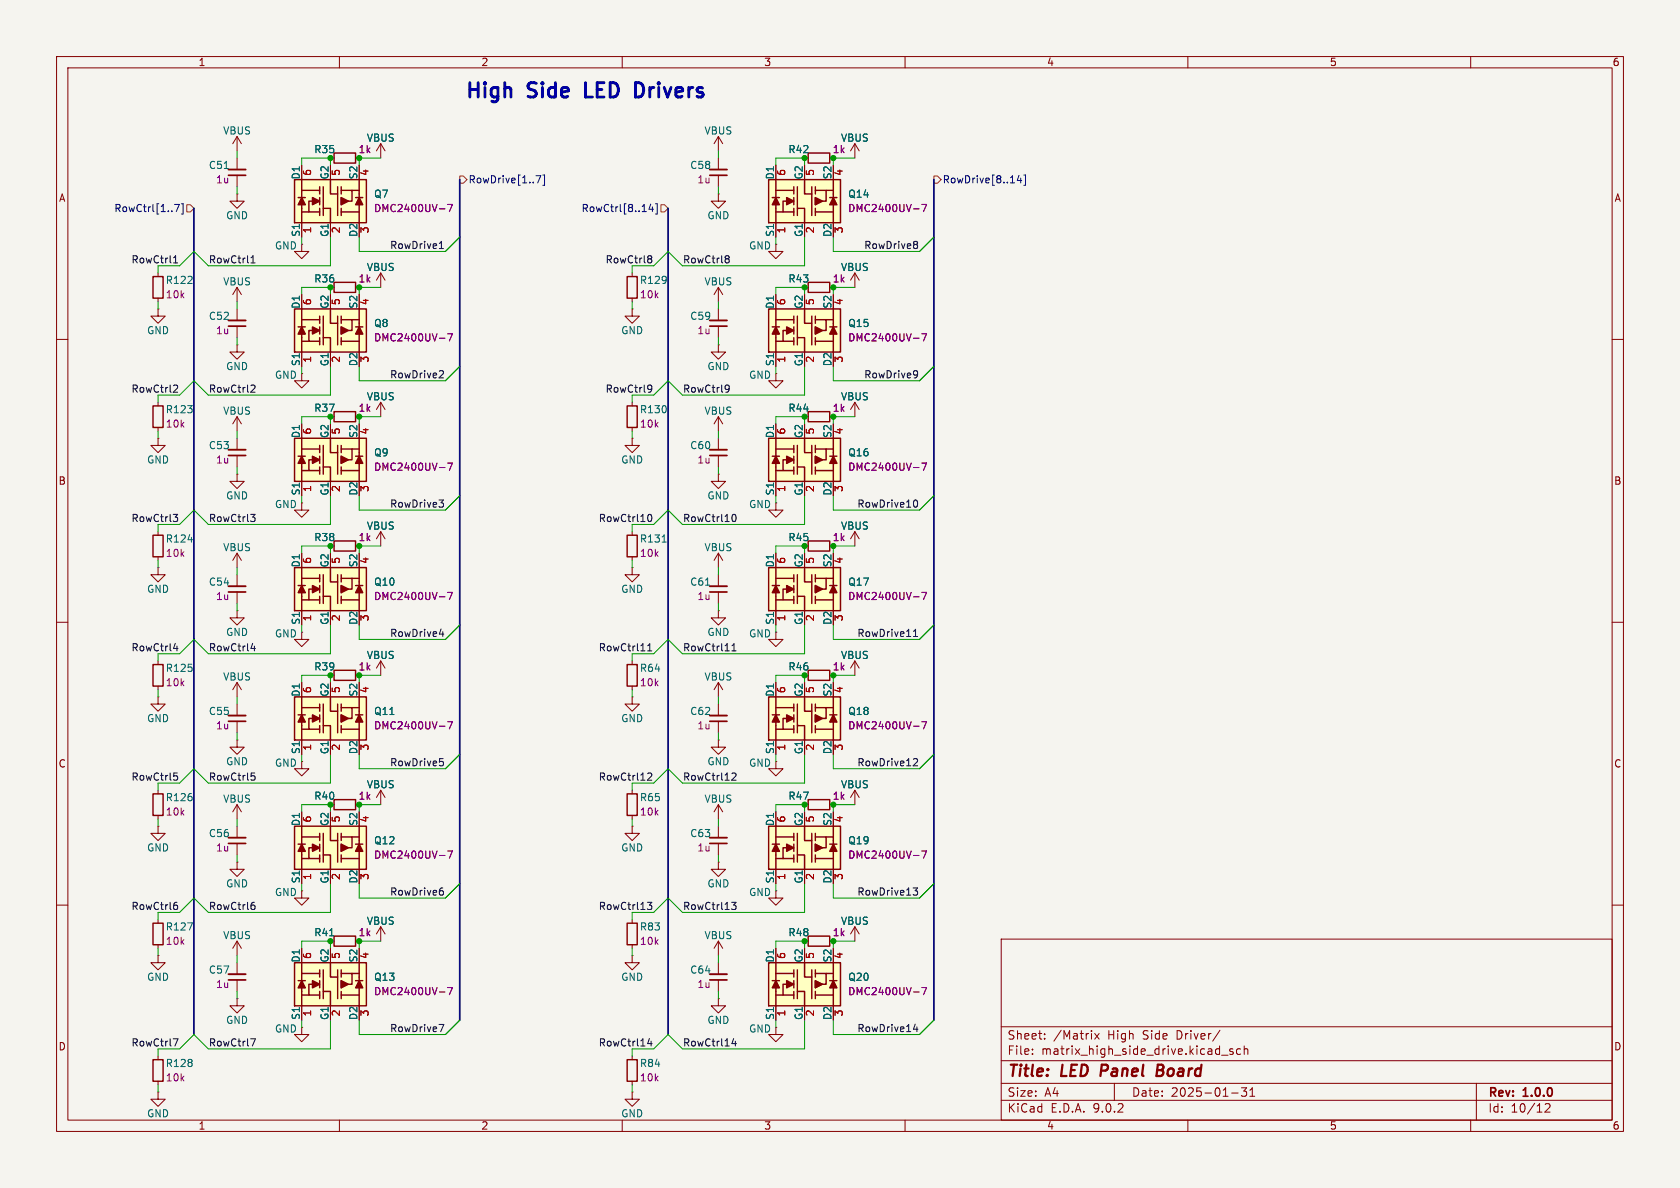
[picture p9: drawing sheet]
<svg xmlns="http://www.w3.org/2000/svg" width="297mm" height="210mm" viewBox="0 0 297 210" stroke-linecap="round" stroke-linejoin="round" font-family="sans-serif">
<defs><g id="words">
<g font-size="3.5" fill="#0000c2">
<text x="82" y="18">High</text>
<text x="93.4" y="18">Side</text>
<text x="104.4" y="18">LED</text>
<text x="114.3" y="18">Drivers</text>
</g>
<g font-size="2.8" fill="#840000">
<text x="178" y="190.9">Title:</text>
<text x="187.7" y="190.9">LED</text>
<text x="195.4" y="190.9">Panel</text>
<text x="206.1" y="190.9">Board</text>
</g>
<g font-size="2.1" fill="#840000">
<text x="178" y="184">Sheet:</text>
<text x="186.2" y="184">/Matrix</text>
<text x="195.9" y="184">High</text>
<text x="202.2" y="184">Side</text>
<text x="208.3" y="184">Driver/</text>
<text x="178" y="186.7">File:</text>
<text x="184.1" y="186.7">matrix_high_side_drive.kicad_sch</text>
<text x="178" y="196.9">KiCad</text>
<text x="178" y="194.1">Size:</text>
<text x="184.7" y="194.1">A4</text>
<text x="185.7" y="196.9">E.D.A.</text>
<text x="193.3" y="196.9">9.0.2</text>
<text x="200" y="194.1">Date:</text>
<text x="207" y="194.1">2025-01-31</text>
<text x="263" y="194.3">Rev:</text>
<text x="263" y="196.9">Id:</text>
<text x="267.1" y="196.9">10/12</text>
<text x="269.4" y="194.3">1.0.0</text>
</g>
<g font-size="1.8" fill="#840000">
<text x="35" y="11.9">1</text>
<text x="85" y="11.9">2</text>
<text x="135" y="11.9">3</text>
<text x="185" y="11.9">4</text>
<text x="235" y="11.9">5</text>
<text x="285" y="11.9">6</text>
<text x="10.3" y="35.9">A</text>
<text x="285.3" y="35.9">A</text>
<text x="10.3" y="85.9">B</text>
<text x="285.3" y="85.9">B</text>
<text x="10.3" y="135.9">C</text>
<text x="285.3" y="135.9">C</text>
<text x="10.3" y="185.9">D</text>
<text x="285.3" y="185.9">D</text>
<text x="35" y="199.9">1</text>
<text x="85" y="199.9">2</text>
<text x="135" y="199.9">3</text>
<text x="185" y="199.9">4</text>
<text x="235" y="199.9">5</text>
<text x="285" y="199.9">6</text>
</g>
<g font-size="1.8" fill="#006464">
<text x="39.4" y="24">VBUS</text>
<text x="124.4" y="24">VBUS</text>
<text x="55.5" y="27.3">R35</text>
<text x="64.8" y="25.2">VBUS</text>
<text x="139.3" y="27.3">R42</text>
<text x="148.6" y="25.2">VBUS</text>
<text x="36.8" y="30.1">C51</text>
<text x="53.1" y="31.8" transform="rotate(-90 53.1 31.8)">D1</text>
<text x="58.2" y="31.8" transform="rotate(-90 58.2 31.8)">G2</text>
<text x="63.2" y="31.8" transform="rotate(-90 63.2 31.8)">S2</text>
<text x="66" y="35.2">Q7</text>
<text x="121.9" y="30.1">C58</text>
<text x="136.9" y="31.8" transform="rotate(-90 136.9 31.8)">D1</text>
<text x="142" y="31.8" transform="rotate(-90 142 31.8)">G2</text>
<text x="147.1" y="31.8" transform="rotate(-90 147.1 31.8)">S2</text>
<text x="149.9" y="35.2">Q14</text>
<text x="39.9" y="39">GND</text>
<text x="53.1" y="42" transform="rotate(-90 53.1 42)">S1</text>
<text x="58.2" y="42" transform="rotate(-90 58.2 42)">G1</text>
<text x="63.2" y="42" transform="rotate(-90 63.2 42)">D2</text>
<text x="125" y="39">GND</text>
<text x="136.9" y="42" transform="rotate(-90 136.9 42)">S1</text>
<text x="142" y="42" transform="rotate(-90 142 42)">G1</text>
<text x="147.1" y="42" transform="rotate(-90 147.1 42)">D2</text>
<text x="48.5" y="44.3">GND</text>
<text x="132.3" y="44.3">GND</text>
<text x="29.2" y="50.4">R122</text>
<text x="39.4" y="50.6">VBUS</text>
<text x="55.5" y="50.1">R36</text>
<text x="64.8" y="48.1">VBUS</text>
<text x="113" y="50.4">R129</text>
<text x="124.4" y="50.6">VBUS</text>
<text x="139.3" y="50.1">R43</text>
<text x="148.6" y="48.1">VBUS</text>
<text x="25.9" y="59.3">GND</text>
<text x="36.8" y="56.7">C52</text>
<text x="53.1" y="54.7" transform="rotate(-90 53.1 54.7)">D1</text>
<text x="58.2" y="54.7" transform="rotate(-90 58.2 54.7)">G2</text>
<text x="63.2" y="54.7" transform="rotate(-90 63.2 54.7)">S2</text>
<text x="66" y="58">Q8</text>
<text x="109.7" y="59.3">GND</text>
<text x="121.9" y="56.7">C59</text>
<text x="136.9" y="54.7" transform="rotate(-90 136.9 54.7)">D1</text>
<text x="142" y="54.7" transform="rotate(-90 142 54.7)">G2</text>
<text x="147.1" y="54.7" transform="rotate(-90 147.1 54.7)">S2</text>
<text x="149.9" y="58">Q15</text>
<text x="39.9" y="65.6">GND</text>
<text x="53.1" y="64.8" transform="rotate(-90 53.1 64.8)">S1</text>
<text x="58.2" y="64.8" transform="rotate(-90 58.2 64.8)">G1</text>
<text x="63.2" y="64.8" transform="rotate(-90 63.2 64.8)">D2</text>
<text x="125" y="65.6">GND</text>
<text x="136.9" y="64.8" transform="rotate(-90 136.9 64.8)">S1</text>
<text x="142" y="64.8" transform="rotate(-90 142 64.8)">G1</text>
<text x="147.1" y="64.8" transform="rotate(-90 147.1 64.8)">D2</text>
<text x="48.5" y="67.2">GND</text>
<text x="64.8" y="71">VBUS</text>
<text x="132.3" y="67.2">GND</text>
<text x="148.6" y="71">VBUS</text>
<text x="29.2" y="73.3">R123</text>
<text x="39.4" y="73.5">VBUS</text>
<text x="53.1" y="77.5" transform="rotate(-90 53.1 77.5)">D1</text>
<text x="55.5" y="73">R37</text>
<text x="58.2" y="77.5" transform="rotate(-90 58.2 77.5)">G2</text>
<text x="63.2" y="77.5" transform="rotate(-90 63.2 77.5)">S2</text>
<text x="113" y="73.3">R130</text>
<text x="124.4" y="73.5">VBUS</text>
<text x="136.9" y="77.5" transform="rotate(-90 136.9 77.5)">D1</text>
<text x="139.3" y="73">R44</text>
<text x="142" y="77.5" transform="rotate(-90 142 77.5)">G2</text>
<text x="147.1" y="77.5" transform="rotate(-90 147.1 77.5)">S2</text>
<text x="25.9" y="82.1">GND</text>
<text x="36.8" y="79.6">C53</text>
<text x="66" y="80.9">Q9</text>
<text x="109.7" y="82.1">GND</text>
<text x="121.9" y="79.6">C60</text>
<text x="149.9" y="80.9">Q16</text>
<text x="39.9" y="88.5">GND</text>
<text x="53.1" y="87.7" transform="rotate(-90 53.1 87.7)">S1</text>
<text x="58.2" y="87.7" transform="rotate(-90 58.2 87.7)">G1</text>
<text x="63.2" y="87.7" transform="rotate(-90 63.2 87.7)">D2</text>
<text x="125" y="88.5">GND</text>
<text x="136.9" y="87.7" transform="rotate(-90 136.9 87.7)">S1</text>
<text x="142" y="87.7" transform="rotate(-90 142 87.7)">G1</text>
<text x="147.1" y="87.7" transform="rotate(-90 147.1 87.7)">D2</text>
<text x="48.5" y="90">GND</text>
<text x="55.5" y="95.9">R38</text>
<text x="64.8" y="93.8">VBUS</text>
<text x="132.3" y="90">GND</text>
<text x="139.3" y="95.9">R45</text>
<text x="148.6" y="93.8">VBUS</text>
<text x="29.2" y="96.1">R124</text>
<text x="39.4" y="97.6">VBUS</text>
<text x="53.1" y="100.4" transform="rotate(-90 53.1 100.4)">D1</text>
<text x="58.2" y="100.4" transform="rotate(-90 58.2 100.4)">G2</text>
<text x="63.2" y="100.4" transform="rotate(-90 63.2 100.4)">S2</text>
<text x="113" y="96.1">R131</text>
<text x="124.4" y="97.6">VBUS</text>
<text x="136.9" y="100.4" transform="rotate(-90 136.9 100.4)">D1</text>
<text x="142" y="100.4" transform="rotate(-90 142 100.4)">G2</text>
<text x="147.1" y="100.4" transform="rotate(-90 147.1 100.4)">S2</text>
<text x="25.9" y="105">GND</text>
<text x="36.8" y="103.7">C54</text>
<text x="66" y="103.7">Q10</text>
<text x="109.7" y="105">GND</text>
<text x="121.9" y="103.7">C61</text>
<text x="149.9" y="103.7">Q17</text>
<text x="39.9" y="112.6">GND</text>
<text x="48.5" y="112.9">GND</text>
<text x="53.1" y="110.5" transform="rotate(-90 53.1 110.5)">S1</text>
<text x="58.2" y="110.6" transform="rotate(-90 58.2 110.6)">G1</text>
<text x="63.2" y="110.6" transform="rotate(-90 63.2 110.6)">D2</text>
<text x="125" y="112.6">GND</text>
<text x="132.3" y="112.9">GND</text>
<text x="136.9" y="110.5" transform="rotate(-90 136.9 110.5)">S1</text>
<text x="142" y="110.6" transform="rotate(-90 142 110.6)">G1</text>
<text x="147.1" y="110.6" transform="rotate(-90 147.1 110.6)">D2</text>
<text x="29.2" y="119">R125</text>
<text x="55.5" y="118.7">R39</text>
<text x="64.8" y="116.7">VBUS</text>
<text x="113" y="119">R64</text>
<text x="139.3" y="118.7">R46</text>
<text x="148.6" y="116.7">VBUS</text>
<text x="39.4" y="120.5">VBUS</text>
<text x="53.1" y="123.3" transform="rotate(-90 53.1 123.3)">D1</text>
<text x="58.2" y="123.3" transform="rotate(-90 58.2 123.3)">G2</text>
<text x="63.2" y="123.2" transform="rotate(-90 63.2 123.2)">S2</text>
<text x="124.4" y="120.5">VBUS</text>
<text x="136.9" y="123.3" transform="rotate(-90 136.9 123.3)">D1</text>
<text x="142" y="123.3" transform="rotate(-90 142 123.3)">G2</text>
<text x="147.1" y="123.2" transform="rotate(-90 147.1 123.2)">S2</text>
<text x="25.9" y="127.9">GND</text>
<text x="36.8" y="126.6">C55</text>
<text x="66" y="126.6">Q11</text>
<text x="109.7" y="127.9">GND</text>
<text x="121.9" y="126.6">C62</text>
<text x="149.9" y="126.6">Q18</text>
<text x="39.9" y="135.5">GND</text>
<text x="48.5" y="135.7">GND</text>
<text x="53.1" y="133.4" transform="rotate(-90 53.1 133.4)">S1</text>
<text x="58.2" y="133.4" transform="rotate(-90 58.2 133.4)">G1</text>
<text x="63.2" y="133.4" transform="rotate(-90 63.2 133.4)">D2</text>
<text x="125" y="135.5">GND</text>
<text x="132.3" y="135.7">GND</text>
<text x="136.9" y="133.4" transform="rotate(-90 136.9 133.4)">S1</text>
<text x="142" y="133.4" transform="rotate(-90 142 133.4)">G1</text>
<text x="147.1" y="133.4" transform="rotate(-90 147.1 133.4)">D2</text>
<text x="29.2" y="141.8">R126</text>
<text x="39.4" y="142.1">VBUS</text>
<text x="55.5" y="141.6">R40</text>
<text x="64.8" y="139.5">VBUS</text>
<text x="113" y="141.8">R65</text>
<text x="124.4" y="142.1">VBUS</text>
<text x="139.3" y="141.6">R47</text>
<text x="148.6" y="139.5">VBUS</text>
<text x="36.8" y="148.2">C56</text>
<text x="53.1" y="146.1" transform="rotate(-90 53.1 146.1)">D1</text>
<text x="58.2" y="146.1" transform="rotate(-90 58.2 146.1)">G2</text>
<text x="63.2" y="146.1" transform="rotate(-90 63.2 146.1)">S2</text>
<text x="66" y="149.5">Q12</text>
<text x="121.9" y="148.2">C63</text>
<text x="136.9" y="146.1" transform="rotate(-90 136.9 146.1)">D1</text>
<text x="142" y="146.1" transform="rotate(-90 142 146.1)">G2</text>
<text x="147.1" y="146.1" transform="rotate(-90 147.1 146.1)">S2</text>
<text x="149.9" y="149.5">Q19</text>
<text x="25.9" y="150.7">GND</text>
<text x="109.7" y="150.7">GND</text>
<text x="39.9" y="157.1">GND</text>
<text x="48.5" y="158.6">GND</text>
<text x="53.1" y="156.3" transform="rotate(-90 53.1 156.3)">S1</text>
<text x="58.2" y="156.3" transform="rotate(-90 58.2 156.3)">G1</text>
<text x="63.2" y="156.3" transform="rotate(-90 63.2 156.3)">D2</text>
<text x="125" y="157.1">GND</text>
<text x="132.3" y="158.6">GND</text>
<text x="136.9" y="156.3" transform="rotate(-90 136.9 156.3)">S1</text>
<text x="142" y="156.3" transform="rotate(-90 142 156.3)">G1</text>
<text x="147.1" y="156.3" transform="rotate(-90 147.1 156.3)">D2</text>
<text x="29.2" y="164.7">R127</text>
<text x="39.4" y="166.2">VBUS</text>
<text x="55.5" y="165.7">R41</text>
<text x="64.8" y="163.7">VBUS</text>
<text x="113" y="164.7">R83</text>
<text x="124.4" y="166.2">VBUS</text>
<text x="139.3" y="165.7">R48</text>
<text x="148.6" y="163.7">VBUS</text>
<text x="25.9" y="173.6">GND</text>
<text x="36.8" y="172.3">C57</text>
<text x="53.1" y="170.3" transform="rotate(-90 53.1 170.3)">D1</text>
<text x="58.2" y="170.3" transform="rotate(-90 58.2 170.3)">G2</text>
<text x="63.2" y="170.2" transform="rotate(-90 63.2 170.2)">S2</text>
<text x="66" y="173.6">Q13</text>
<text x="109.7" y="173.6">GND</text>
<text x="121.9" y="172.3">C64</text>
<text x="136.9" y="170.3" transform="rotate(-90 136.9 170.3)">D1</text>
<text x="142" y="170.3" transform="rotate(-90 142 170.3)">G2</text>
<text x="147.1" y="170.2" transform="rotate(-90 147.1 170.2)">S2</text>
<text x="149.9" y="173.6">Q20</text>
<text x="39.9" y="181.2">GND</text>
<text x="48.5" y="182.7">GND</text>
<text x="53.1" y="180.4" transform="rotate(-90 53.1 180.4)">S1</text>
<text x="58.2" y="180.4" transform="rotate(-90 58.2 180.4)">G1</text>
<text x="63.2" y="180.4" transform="rotate(-90 63.2 180.4)">D2</text>
<text x="125" y="181.2">GND</text>
<text x="132.3" y="182.7">GND</text>
<text x="136.9" y="180.4" transform="rotate(-90 136.9 180.4)">S1</text>
<text x="142" y="180.4" transform="rotate(-90 142 180.4)">G1</text>
<text x="147.1" y="180.4" transform="rotate(-90 147.1 180.4)">D2</text>
<text x="29.2" y="188.8">R128</text>
<text x="113" y="188.8">R84</text>
<text x="25.9" y="197.7">GND</text>
<text x="109.7" y="197.7">GND</text>
</g>
<g font-size="1.8" fill="#840084">
<text x="63.3" y="27.3">1k</text>
<text x="147.1" y="27.3">1k</text>
<text x="38.1" y="32.6">1u</text>
<text x="123.2" y="32.6">1u</text>
<text x="66" y="37.7">DMC2400UV-7</text>
<text x="149.9" y="37.7">DMC2400UV-7</text>
<text x="29.2" y="52.9">10k</text>
<text x="63.3" y="50.1">1k</text>
<text x="113" y="52.9">10k</text>
<text x="147.1" y="50.1">1k</text>
<text x="38.1" y="59.3">1u</text>
<text x="123.2" y="59.3">1u</text>
<text x="66" y="60.6">DMC2400UV-7</text>
<text x="149.9" y="60.6">DMC2400UV-7</text>
<text x="29.2" y="75.8">10k</text>
<text x="63.3" y="73">1k</text>
<text x="113" y="75.8">10k</text>
<text x="147.1" y="73">1k</text>
<text x="38.1" y="82.1">1u</text>
<text x="66" y="83.4">DMC2400UV-7</text>
<text x="123.2" y="82.1">1u</text>
<text x="149.9" y="83.4">DMC2400UV-7</text>
<text x="63.3" y="95.9">1k</text>
<text x="147.1" y="95.9">1k</text>
<text x="29.2" y="98.7">10k</text>
<text x="113" y="98.7">10k</text>
<text x="38.1" y="106.3">1u</text>
<text x="66" y="106.3">DMC2400UV-7</text>
<text x="123.2" y="106.3">1u</text>
<text x="149.9" y="106.3">DMC2400UV-7</text>
<text x="63.3" y="118.7">1k</text>
<text x="147.1" y="118.7">1k</text>
<text x="29.2" y="121.5">10k</text>
<text x="113" y="121.5">10k</text>
<text x="38.1" y="129.1">1u</text>
<text x="66" y="129.1">DMC2400UV-7</text>
<text x="123.2" y="129.1">1u</text>
<text x="149.9" y="129.1">DMC2400UV-7</text>
<text x="63.3" y="141.6">1k</text>
<text x="147.1" y="141.6">1k</text>
<text x="29.2" y="144.4">10k</text>
<text x="113" y="144.4">10k</text>
<text x="38.1" y="150.7">1u</text>
<text x="66" y="152">DMC2400UV-7</text>
<text x="123.2" y="150.7">1u</text>
<text x="149.9" y="152">DMC2400UV-7</text>
<text x="29.2" y="167.2">10k</text>
<text x="63.3" y="165.7">1k</text>
<text x="113" y="167.2">10k</text>
<text x="147.1" y="165.7">1k</text>
<text x="38.1" y="174.9">1u</text>
<text x="66" y="176.1">DMC2400UV-7</text>
<text x="123.2" y="174.9">1u</text>
<text x="149.9" y="176.1">DMC2400UV-7</text>
<text x="29.2" y="191.4">10k</text>
<text x="113" y="191.4">10k</text>
</g>
<g font-size="1.8" fill="#a90000">
<text x="55.3" y="31.2" transform="rotate(-90 55.3 31.2)">6</text>
<text x="60.4" y="31.2" transform="rotate(-90 60.4 31.2)">5</text>
<text x="65.5" y="31.2" transform="rotate(-90 65.5 31.2)">4</text>
<text x="139.1" y="31.2" transform="rotate(-90 139.1 31.2)">6</text>
<text x="144.2" y="31.2" transform="rotate(-90 144.2 31.2)">5</text>
<text x="149.3" y="31.2" transform="rotate(-90 149.3 31.2)">4</text>
<text x="55.3" y="41.3" transform="rotate(-90 55.3 41.3)">1</text>
<text x="60.4" y="41.3" transform="rotate(-90 60.4 41.3)">2</text>
<text x="65.5" y="41.3" transform="rotate(-90 65.5 41.3)">3</text>
<text x="139.1" y="41.3" transform="rotate(-90 139.1 41.3)">1</text>
<text x="144.2" y="41.3" transform="rotate(-90 144.2 41.3)">2</text>
<text x="149.3" y="41.3" transform="rotate(-90 149.3 41.3)">3</text>
<text x="55.3" y="54" transform="rotate(-90 55.3 54)">6</text>
<text x="60.4" y="54" transform="rotate(-90 60.4 54)">5</text>
<text x="65.5" y="54" transform="rotate(-90 65.5 54)">4</text>
<text x="139.1" y="54" transform="rotate(-90 139.1 54)">6</text>
<text x="144.2" y="54" transform="rotate(-90 144.2 54)">5</text>
<text x="149.3" y="54" transform="rotate(-90 149.3 54)">4</text>
<text x="55.3" y="64.2" transform="rotate(-90 55.3 64.2)">1</text>
<text x="60.4" y="64.2" transform="rotate(-90 60.4 64.2)">2</text>
<text x="65.5" y="64.2" transform="rotate(-90 65.5 64.2)">3</text>
<text x="139.1" y="64.2" transform="rotate(-90 139.1 64.2)">1</text>
<text x="144.2" y="64.2" transform="rotate(-90 144.2 64.2)">2</text>
<text x="149.3" y="64.2" transform="rotate(-90 149.3 64.2)">3</text>
<text x="55.3" y="76.9" transform="rotate(-90 55.3 76.9)">6</text>
<text x="60.4" y="76.9" transform="rotate(-90 60.4 76.9)">5</text>
<text x="65.5" y="76.9" transform="rotate(-90 65.5 76.9)">4</text>
<text x="139.1" y="76.9" transform="rotate(-90 139.1 76.9)">6</text>
<text x="144.2" y="76.9" transform="rotate(-90 144.2 76.9)">5</text>
<text x="149.3" y="76.9" transform="rotate(-90 149.3 76.9)">4</text>
<text x="55.3" y="87.1" transform="rotate(-90 55.3 87.1)">1</text>
<text x="60.4" y="87.1" transform="rotate(-90 60.4 87.1)">2</text>
<text x="65.5" y="87.1" transform="rotate(-90 65.5 87.1)">3</text>
<text x="139.1" y="87.1" transform="rotate(-90 139.1 87.1)">1</text>
<text x="144.2" y="87.1" transform="rotate(-90 144.2 87.1)">2</text>
<text x="149.3" y="87.1" transform="rotate(-90 149.3 87.1)">3</text>
<text x="55.3" y="99.8" transform="rotate(-90 55.3 99.8)">6</text>
<text x="60.4" y="99.8" transform="rotate(-90 60.4 99.8)">5</text>
<text x="65.5" y="99.8" transform="rotate(-90 65.5 99.8)">4</text>
<text x="139.1" y="99.8" transform="rotate(-90 139.1 99.8)">6</text>
<text x="144.2" y="99.8" transform="rotate(-90 144.2 99.8)">5</text>
<text x="149.3" y="99.8" transform="rotate(-90 149.3 99.8)">4</text>
<text x="55.3" y="109.9" transform="rotate(-90 55.3 109.9)">1</text>
<text x="60.4" y="109.9" transform="rotate(-90 60.4 109.9)">2</text>
<text x="65.5" y="109.9" transform="rotate(-90 65.5 109.9)">3</text>
<text x="139.1" y="109.9" transform="rotate(-90 139.1 109.9)">1</text>
<text x="144.2" y="109.9" transform="rotate(-90 144.2 109.9)">2</text>
<text x="149.3" y="109.9" transform="rotate(-90 149.3 109.9)">3</text>
<text x="55.3" y="122.6" transform="rotate(-90 55.3 122.6)">6</text>
<text x="60.4" y="122.6" transform="rotate(-90 60.4 122.6)">5</text>
<text x="65.5" y="122.6" transform="rotate(-90 65.5 122.6)">4</text>
<text x="139.1" y="122.6" transform="rotate(-90 139.1 122.6)">6</text>
<text x="144.2" y="122.6" transform="rotate(-90 144.2 122.6)">5</text>
<text x="149.3" y="122.6" transform="rotate(-90 149.3 122.6)">4</text>
<text x="55.3" y="132.8" transform="rotate(-90 55.3 132.8)">1</text>
<text x="60.4" y="132.8" transform="rotate(-90 60.4 132.8)">2</text>
<text x="65.5" y="132.8" transform="rotate(-90 65.5 132.8)">3</text>
<text x="139.1" y="132.8" transform="rotate(-90 139.1 132.8)">1</text>
<text x="144.2" y="132.8" transform="rotate(-90 144.2 132.8)">2</text>
<text x="149.3" y="132.8" transform="rotate(-90 149.3 132.8)">3</text>
<text x="55.3" y="145.5" transform="rotate(-90 55.3 145.5)">6</text>
<text x="60.4" y="145.5" transform="rotate(-90 60.4 145.5)">5</text>
<text x="65.5" y="145.5" transform="rotate(-90 65.5 145.5)">4</text>
<text x="139.1" y="145.5" transform="rotate(-90 139.1 145.5)">6</text>
<text x="144.2" y="145.5" transform="rotate(-90 144.2 145.5)">5</text>
<text x="149.3" y="145.5" transform="rotate(-90 149.3 145.5)">4</text>
<text x="55.3" y="155.6" transform="rotate(-90 55.3 155.6)">1</text>
<text x="60.4" y="155.6" transform="rotate(-90 60.4 155.6)">2</text>
<text x="65.5" y="155.6" transform="rotate(-90 65.5 155.6)">3</text>
<text x="139.1" y="155.6" transform="rotate(-90 139.1 155.6)">1</text>
<text x="144.2" y="155.6" transform="rotate(-90 144.2 155.6)">2</text>
<text x="149.3" y="155.6" transform="rotate(-90 149.3 155.6)">3</text>
<text x="55.3" y="169.6" transform="rotate(-90 55.3 169.6)">6</text>
<text x="60.4" y="169.6" transform="rotate(-90 60.4 169.6)">5</text>
<text x="65.5" y="169.6" transform="rotate(-90 65.5 169.6)">4</text>
<text x="139.1" y="169.6" transform="rotate(-90 139.1 169.6)">6</text>
<text x="144.2" y="169.6" transform="rotate(-90 144.2 169.6)">5</text>
<text x="149.3" y="169.6" transform="rotate(-90 149.3 169.6)">4</text>
<text x="55.3" y="179.8" transform="rotate(-90 55.3 179.8)">1</text>
<text x="60.4" y="179.8" transform="rotate(-90 60.4 179.8)">2</text>
<text x="65.5" y="179.8" transform="rotate(-90 65.5 179.8)">3</text>
<text x="139.1" y="179.8" transform="rotate(-90 139.1 179.8)">1</text>
<text x="144.2" y="179.8" transform="rotate(-90 144.2 179.8)">2</text>
<text x="149.3" y="179.8" transform="rotate(-90 149.3 179.8)">3</text>
</g>
<g font-size="1.8" fill="#000084">
<text x="82.7" y="32.6">RowDrive[1..7]</text>
<text x="166.6" y="32.6">RowDrive[8..14]</text>
<text x="20.1" y="37.7">RowCtrl[1..7]</text>
<text x="102.7" y="37.7">RowCtrl[8..14]</text>
</g>
<g font-size="1.8" fill="#0f0f0f">
<text x="23.1" y="46.6">RowCtrl1</text>
<text x="36.8" y="46.6">RowCtrl1</text>
<text x="68.9" y="44.1">RowDrive1</text>
<text x="107" y="46.6">RowCtrl8</text>
<text x="120.6" y="46.6">RowCtrl8</text>
<text x="152.7" y="44.1">RowDrive8</text>
<text x="23.1" y="69.5">RowCtrl2</text>
<text x="36.8" y="69.5">RowCtrl2</text>
<text x="68.9" y="67">RowDrive2</text>
<text x="107" y="69.5">RowCtrl9</text>
<text x="120.6" y="69.5">RowCtrl9</text>
<text x="152.7" y="67">RowDrive9</text>
<text x="68.9" y="89.8">RowDrive3</text>
<text x="151.5" y="89.8">RowDrive10</text>
<text x="23.1" y="92.4">RowCtrl3</text>
<text x="36.8" y="92.4">RowCtrl3</text>
<text x="105.8" y="92.4">RowCtrl10</text>
<text x="120.6" y="92.4">RowCtrl10</text>
<text x="68.9" y="112.7">RowDrive4</text>
<text x="151.5" y="112.7">RowDrive11</text>
<text x="23.1" y="115.2">RowCtrl4</text>
<text x="36.8" y="115.2">RowCtrl4</text>
<text x="105.8" y="115.2">RowCtrl11</text>
<text x="120.6" y="115.2">RowCtrl11</text>
<text x="68.9" y="135.5">RowDrive5</text>
<text x="151.5" y="135.5">RowDrive12</text>
<text x="23.1" y="138.1">RowCtrl5</text>
<text x="36.8" y="138.1">RowCtrl5</text>
<text x="105.8" y="138.1">RowCtrl12</text>
<text x="120.6" y="138.1">RowCtrl12</text>
<text x="23.1" y="160.9">RowCtrl6</text>
<text x="36.8" y="160.9">RowCtrl6</text>
<text x="68.9" y="158.4">RowDrive6</text>
<text x="105.8" y="160.9">RowCtrl13</text>
<text x="120.6" y="160.9">RowCtrl13</text>
<text x="151.5" y="158.4">RowDrive13</text>
<text x="23.1" y="185.1">RowCtrl7</text>
<text x="36.8" y="185.1">RowCtrl7</text>
<text x="68.9" y="182.5">RowDrive7</text>
<text x="105.8" y="185.1">RowCtrl14</text>
<text x="120.6" y="185.1">RowCtrl14</text>
<text x="151.5" y="182.5">RowDrive14</text>
</g>
</g></defs>
<path d="M0 0h297v210h-297z" fill="#f5f4ef" stroke="#f5f4ef" stroke-width=".18"/>
<g fill="none" stroke="#840000" stroke-width=".18">
<path d="M10 10h277v190h-277zM12 12h273v186h-273zM60 10v2M110 10v2M160 10v2M210 10v2M260 10v2M10 60h2M285 60h2M58.4 96.5h.7M62.9 96.5h.6M67.3 94l-.8 1.3"/>
<path d="M67.3 94l.8 1.3M67.3 94v2.5M10 110h2M27.9 116.8v.7M285 110h2M27.9 121.3v.6M10 160h2M177 166h108v32h-108zM285 160h2M60 198v2M110 198v2M160 198v2"/>
<path d="M177 194.5h108M177 191.5h108M177 187.5h108M177 181.5h108M182.5 186.3v.1M182.5 185.5v.1M184.7 183.6v.1M184.7 182.8v.1M193.5 182.7l.8 1M194.3 182.7l-.8 1M197 191.5v3M210 198v2"/>
<path d="M215.7 182.1l-1.3 2M216 186.5h1.1M217.7 193.2h1.2M218 185.5l-.4-.1-.2 .2 .1 .2 .5 .2v.3h-.6M219.3 185.5l-.4-.1-.3 .3v.4l.1 .2h.6M219.5 192.3h.9l-.5 .6 .4 .1v.7l-.2 .1h-.4l-.2-.1M220 185.5l.2-.1 .3 .1 .1 .9M220 184.9v1.5M221 193.8h.8M221 192.7l.4-.4v1.5M260 198v2M261 191.5v6.5"/>
<path d="M273.2 195.2l.5-.1 .3 .1v.3l-.9 1.1h.9"/>
</g>
<path d="M194.8 188.2l-.3 2M204.6 189.2h.6M205.2 189.2l.3 .1M205.4 188.2h-.7l-.3 2 1-.1M205.4 189.1l-.2 .1" fill="none" stroke="#840000" stroke-width=".4"/>
<path d="M59.1 95.6h3.8v1.8h-3.8zM27.1 117.5h1.7v3.8h-1.7z" fill="none" stroke="#840000" stroke-width=".25"/>
<g fill="#ffffc2">
<path d="M52.1 100.3h12.7v7.7h-12.7z"/>
<path d="M57.1 105.4h1.3v2.6z"/>
</g>
<path d="M59.7 101.6v5.1" fill="none" stroke="#ffffc2" stroke-width=".18"/>
<path d="M53.3 106h1.3z" fill="#ffffc2"/>
<path d="M53.3 100.3v7.7M60.3 106h3.2" fill="none" stroke="#ffffc2" stroke-width=".18"/>
<g fill="#ffffc2">
<path d="M56.5 105.4v1.3z"/>
<path d="M60.3 105.4v1.3z"/>
<path d="M56.5 103.5v1.3z"/>
<path d="M54.6 104.1h.6l1.3 1.9h-1.9z"/>
<path d="M60.3 102.2h1.9v1.9h-.6z"/>
<path d="M52.7 103.5h1.3z"/>
<path d="M60.3 103.5v1.3z"/>
<path d="M62.9 103.5h1.2z"/>
<path d="M56.5 101.6v1.3z"/>
<path d="M60.3 101.6v1.3z"/>
</g>
<path d="M53.3 102.2h3.2M63.5 100.3v7.7" fill="none" stroke="#ffffc2" stroke-width=".18"/>
<path d="M62.2 102.2h1.3z" fill="#ffffc2"/>
<path d="M57.1 101.6v5.1" fill="none" stroke="#ffffc2" stroke-width=".18"/>
<path d="M58.4 100.3l1.3 2.6h-1.3z" fill="#ffffc2"/>
<g fill="none" stroke="#840000" stroke-width=".25">
<path d="M52.1 100.3h12.7v7.7h-12.7zM52.7 103.5h1.3M53.3 106h1.3M53.3 100.3v7.7M53.3 102.2h3.2M55.2 104.1h-.6v1.9h1.9M56.5 101.6v1.3M56.5 103.5v1.3M56.5 105.4v1.3M57.1 105.4h1.3v2.6M57.1 101.6v5.1M58.4 100.3v2.6h1.3"/>
<path d="M59.7 101.6v5.1M60.3 102.2h1.9v1.9h-.6M60.3 106h3.2M60.3 101.6v1.3M60.3 103.5v1.3M60.3 105.4v1.3M62.2 102.2h1.3M62.9 103.5h1.2M63.5 100.3v7.7M27.1 187.3h1.7v3.8h-1.7z"/>
</g>
<g fill="#840000" stroke="#840000" stroke-width=".25">
<path d="M53.3 103.5l.7 1.3h-1.3z"/>
<path d="M55.2 103.5l1.3 .6-1.3 .7z"/>
<path d="M60.3 103.5l1.3 .6-1.3 .7z"/>
<path d="M63.5 103.5l.6 1.3h-1.2z"/>
</g>
<path d="M53.3 97.8v2.5M41.9 108v1.2h1.3l-1.3 1.3-1.3-1.3h1.3M41.9 108h.1M41.9 101.6v2M41.9 104.6v2.1M53.3 111.8v1.2h1.3l-1.3 1.3-1.2-1.3h1.2M53.3 111.8h.1M53.3 108v2.5M27.9 193v1.3h1.3l-1.3 1.3-1.2-1.3h1.2M27.9 193h.1M27.9 186.7v.6M27.9 191.1v.7" fill="none" stroke="#840000" stroke-width=".18"/>
<path d="M77.7 105.5h1M79.1 104.7h.9l-.6 1.3" fill="none" stroke="#840084" stroke-width=".18"/>
<path d="M40.4 104.6h3" fill="none" stroke="#840000" stroke-width=".3"/>
<path d="M40.4 103.6h3" fill="none" stroke="#840000" stroke-width=".33"/>
<g fill="#ffffc2">
<path d="M52.1 170.2h12.7v7.6h-12.7z"/>
<path d="M57.1 175.3h1.3v2.5z"/>
</g>
<path d="M59.7 171.5v5" fill="none" stroke="#ffffc2" stroke-width=".18"/>
<path d="M53.3 175.9h1.3z" fill="#ffffc2"/>
<path d="M53.3 170.2v7.6M60.3 175.9h3.2" fill="none" stroke="#ffffc2" stroke-width=".18"/>
<g fill="#ffffc2">
<path d="M56.5 175.3v1.2z"/>
<path d="M60.3 175.3v1.2z"/>
<path d="M56.5 173.4v1.2z"/>
<path d="M54.6 174h.6l1.3 1.9h-1.9z"/>
<path d="M60.3 172.1h1.9v1.9h-.6z"/>
<path d="M52.7 173.4h1.3z"/>
<path d="M60.3 173.4v1.2z"/>
<path d="M62.9 173.4h1.2z"/>
<path d="M56.5 171.5v1.2z"/>
<path d="M60.3 171.5v1.2z"/>
</g>
<path d="M53.3 172.1h3.2M63.5 170.2v7.6" fill="none" stroke="#ffffc2" stroke-width=".18"/>
<path d="M62.2 172.1h1.3z" fill="#ffffc2"/>
<path d="M57.1 171.5v5" fill="none" stroke="#ffffc2" stroke-width=".18"/>
<path d="M58.4 170.2l1.3 2.5h-1.3z" fill="#ffffc2"/>
<g fill="none" stroke="#840000" stroke-width=".25">
<path d="M59.1 118.5h3.8v1.8h-3.8zM52.1 170.2h12.7v7.6h-12.7zM52.7 173.4h1.3M53.3 175.9h1.3M53.3 170.2v7.6M53.3 172.1h3.2M55.2 174h-.6v1.9h1.9M56.5 171.5v1.2M56.5 173.4v1.2M56.5 175.3v1.2M57.1 175.3h1.3v2.5M57.1 171.5v5"/>
<path d="M58.4 170.2v2.5h1.3M59.7 171.5v5M60.3 172.1h1.9v1.9h-.6M60.3 175.9h3.2M60.3 171.5v1.2M60.3 173.4v1.2M60.3 175.3v1.2M62.2 172.1h1.3M62.9 173.4h1.2M63.5 170.2v7.6"/>
</g>
<g fill="#840000" stroke="#840000" stroke-width=".25">
<path d="M53.3 173.4l.7 1.2h-1.3z"/>
<path d="M55.2 173.4l1.3 .6-1.3 .6z"/>
<path d="M60.3 173.4l1.3 .6-1.3 .6z"/>
<path d="M63.5 173.4l.6 1.2h-1.2z"/>
</g>
<g fill="none" stroke="#840000" stroke-width=".18">
<path d="M58.4 119.4h.7M62.9 119.4h.6M27.9 123.2v1.3h1.3l-1.3 1.2-1.2-1.2h1.2M27.9 123.2h.1M41.9 120.7l-.8 1.2M41.9 120.7l.8 1.2M41.9 120.7v2.5M41.9 124.5v2M41.9 127.5v2M41.9 166.4v2.5M41.9 166.4l-.8 1.2M41.9 166.4l.8 1.2"/>
<path d="M53.3 167.6v2.6M53.3 177.8v2.5"/>
</g>
<path d="M77.7 175.4h1M79.1 174.6h.9l-.6 1.2" fill="none" stroke="#840084" stroke-width=".18"/>
<path d="M40.4 127.5h3" fill="none" stroke="#840000" stroke-width=".3"/>
<path d="M40.4 126.5h3" fill="none" stroke="#840000" stroke-width=".33"/>
<g fill="#ffffc2">
<path d="M52.1 123.2h12.7v7.6h-12.7z"/>
<path d="M57.1 128.3h1.3v2.5z"/>
</g>
<path d="M59.7 124.5v5" fill="none" stroke="#ffffc2" stroke-width=".18"/>
<path d="M53.3 128.9h1.3z" fill="#ffffc2"/>
<path d="M53.3 123.2v7.6M60.3 128.9h3.2" fill="none" stroke="#ffffc2" stroke-width=".18"/>
<g fill="#ffffc2">
<path d="M56.5 128.3v1.2z"/>
<path d="M60.3 128.3v1.2z"/>
<path d="M56.5 126.4v1.2z"/>
<path d="M54.6 127h.6l1.3 1.9h-1.9z"/>
<path d="M60.3 125.1h1.9v1.9h-.6z"/>
<path d="M52.7 126.4h1.3z"/>
<path d="M60.3 126.4v1.2z"/>
<path d="M62.9 126.4h1.2z"/>
<path d="M56.5 124.5v1.2z"/>
<path d="M60.3 124.5v1.2z"/>
</g>
<path d="M53.3 125.1h3.2M63.5 123.2v7.6" fill="none" stroke="#ffffc2" stroke-width=".18"/>
<path d="M62.2 125.1h1.3z" fill="#ffffc2"/>
<path d="M57.1 124.5v5" fill="none" stroke="#ffffc2" stroke-width=".18"/>
<path d="M58.4 123.2l1.3 2.5h-1.3z" fill="#ffffc2"/>
<g fill="none" stroke="#840000" stroke-width=".25">
<path d="M52.1 123.2h12.7v7.6h-12.7zM52.7 126.4h1.3M53.3 128.9h1.3M53.3 123.2v7.6M53.3 125.1h3.2M55.2 127h-.6v1.9h1.9M56.5 124.5v1.2M56.5 126.4v1.2M56.5 128.3v1.2M57.1 128.3h1.3v2.5M57.1 124.5v5M58.4 123.2v2.5h1.3"/>
<path d="M59.7 124.5v5M60.3 125.1h1.9v1.9h-.6M60.3 128.9h3.2M60.3 124.5v1.2M60.3 126.4v1.2M60.3 128.3v1.2M62.2 125.1h1.3M62.9 126.4h1.2M63.5 123.2v7.6"/>
</g>
<g fill="#840000" stroke="#840000" stroke-width=".25">
<path d="M53.3 126.4l.7 1.2h-1.3z"/>
<path d="M55.2 126.4l1.3 .6-1.3 .6z"/>
<path d="M60.3 126.4l1.3 .6-1.3 .6z"/>
<path d="M63.5 126.4l.6 1.2h-1.2z"/>
</g>
<g fill="none" stroke="#840000" stroke-width=".18">
<path d="M41.9 73.7v2.5M41.9 77.5v2M41.9 73.7l-.8 1.2M41.9 73.7l.8 1.2M53.3 66v1.3h1.3l-1.3 1.3-1.2-1.3h1.2M53.3 66h.1M151.1 71.1l-.7 1.3M151.1 71.1l.8 1.3M151.1 71.1v2.6M41.9 80.5v2.1M53.3 88.9v1.3h1.3l-1.3 1.2-1.2-1.2h1.2M53.3 88.9h.1"/>
<path d="M67.3 116.8l-.8 1.3M67.3 116.8l.8 1.3M67.3 116.8v2.6M53.3 120.7v2.5M53.3 130.8v2.6M67.3 139.7v2.5M67.3 139.7l-.8 1.3M67.3 139.7l.8 1.3M41.9 176.5v1.3h1.3l-1.3 1.3-1.3-1.3h1.3M41.9 176.5h.1"/>
</g>
<path d="M77.7 128.4h1M79.1 127.6h.9l-.6 1.2" fill="none" stroke="#840084" stroke-width=".18"/>
<path d="M40.4 80.5h3" fill="none" stroke="#840000" stroke-width=".3"/>
<path d="M40.4 79.5h3" fill="none" stroke="#840000" stroke-width=".33"/>
<g fill="#ffffc2">
<path d="M135.9 77.5h12.7v7.6h-12.7z"/>
<path d="M141 82.6h1.2v2.5z"/>
</g>
<path d="M143.5 78.7v5.1" fill="none" stroke="#ffffc2" stroke-width=".18"/>
<path d="M137.2 83.2h1.2z" fill="#ffffc2"/>
<path d="M137.2 77.5v7.6M144.1 83.2h3.2" fill="none" stroke="#ffffc2" stroke-width=".18"/>
<g fill="#ffffc2">
<path d="M140.3 82.6v1.2z"/>
<path d="M144.1 82.6v1.2z"/>
<path d="M140.3 80.6v1.3z"/>
<path d="M138.4 81.3h.7l1.2 1.9h-1.9z"/>
<path d="M144.1 79.4h1.9v1.9h-.6z"/>
<path d="M136.5 80.6h1.3z"/>
<path d="M144.1 80.6v1.3z"/>
<path d="M146.7 80.6h1.3z"/>
<path d="M140.3 78.7v1.3z"/>
<path d="M144.1 78.7v1.3z"/>
</g>
<path d="M137.2 79.4h3.1M147.3 77.5v7.6" fill="none" stroke="#ffffc2" stroke-width=".18"/>
<path d="M146 79.4h1.3z" fill="#ffffc2"/>
<path d="M141 78.7v5.1" fill="none" stroke="#ffffc2" stroke-width=".18"/>
<path d="M142.2 77.5l1.3 2.5h-1.3z" fill="#ffffc2"/>
<g fill="none" stroke="#840000" stroke-width=".25">
<path d="M135.9 77.5h12.7v7.6h-12.7zM137.2 77.5v7.6M137.2 79.4h3.1M140.3 78.7v1.3M141 78.7v5.1M142.2 77.5v2.5h1.3M143.5 78.7v5.1M144.1 79.4h1.9v1.9h-.6M144.1 78.7v1.3M146 79.4h1.3M147.3 77.5v7.6M136.5 80.6h1.3"/>
<path d="M137.2 83.2h1.2M139.1 81.3h-.7v1.9h1.9M140.3 80.6v1.3M140.3 82.6v1.2M141 82.6h1.2v2.5M144.1 83.2h3.2M144.1 80.6v1.3M144.1 82.6v1.2M146.7 80.6h1.3"/>
</g>
<g fill="#840000" stroke="#840000" stroke-width=".25">
<path d="M137.2 80.6l.6 1.3h-1.3z"/>
<path d="M139.1 80.6l1.2 .7-1.2 .6z"/>
<path d="M144.1 80.6l1.3 .7-1.3 .6z"/>
<path d="M147.3 80.6l.7 1.3h-1.3z"/>
</g>
<path d="M127 73.7v2.5M127 77.5v2M127 73.7l-.8 1.2M127 73.7l.8 1.2M137.2 74.9v2.6M127 80.5v2.1M137.2 85.1v2.5" fill="none" stroke="#840000" stroke-width=".18"/>
<path d="M161.5 82.6h1M163 81.9h.8l-.5 1.2" fill="none" stroke="#840084" stroke-width=".18"/>
<path d="M125.5 80.5h3" fill="none" stroke="#840000" stroke-width=".3"/>
<path d="M125.5 79.5h3" fill="none" stroke="#840000" stroke-width=".33"/>
<g fill="#ffffc2">
<path d="M52.1 146.1h12.7v7.6h-12.7z"/>
<path d="M57.1 151.1h1.3v2.6z"/>
</g>
<path d="M59.7 147.3v5.1" fill="none" stroke="#ffffc2" stroke-width=".18"/>
<path d="M53.3 151.8h1.3z" fill="#ffffc2"/>
<path d="M53.3 146.1v7.6M60.3 151.8h3.2" fill="none" stroke="#ffffc2" stroke-width=".18"/>
<g fill="#ffffc2">
<path d="M56.5 151.1v1.3z"/>
<path d="M60.3 151.1v1.3z"/>
<path d="M56.5 149.2v1.3z"/>
<path d="M54.6 149.9h.6l1.3 1.9h-1.9z"/>
<path d="M60.3 148h1.9v1.9h-.6z"/>
<path d="M52.7 149.2h1.3z"/>
<path d="M60.3 149.2v1.3z"/>
<path d="M62.9 149.2h1.2z"/>
<path d="M56.5 147.3v1.3z"/>
<path d="M60.3 147.3v1.3z"/>
</g>
<path d="M53.3 148h3.2M63.5 146.1v7.6" fill="none" stroke="#ffffc2" stroke-width=".18"/>
<path d="M62.2 148h1.3z" fill="#ffffc2"/>
<path d="M57.1 147.3v5.1" fill="none" stroke="#ffffc2" stroke-width=".18"/>
<path d="M58.4 146.1l1.3 2.5h-1.3z" fill="#ffffc2"/>
<g fill="none" stroke="#840000" stroke-width=".25">
<path d="M59.1 27.1h3.8v1.7h-3.8zM110.9 48.9h1.7v3.8h-1.7zM110.9 71.8h1.7v3.8h-1.7zM142.9 72.8h3.8v1.7h-3.8zM27.1 94.6h1.7v3.8h-1.7zM110.9 94.6h1.7v3.8h-1.7zM110.9 117.5h1.7v3.8h-1.7zM27.1 140.3h1.7v3.8h-1.7zM52.1 146.1h12.7v7.6h-12.7zM52.7 149.2h1.3M53.3 151.8h1.3M53.3 146.1v7.6"/>
<path d="M53.3 148h3.2M55.2 149.9h-.6v1.9h1.9M56.5 147.3v1.3M56.5 149.2v1.3M56.5 151.1v1.3M57.1 151.1h1.3v2.6M57.1 147.3v5.1M58.4 146.1v2.5h1.3M59.1 141.4h3.8v1.7h-3.8zM59.7 147.3v5.1M60.3 148h1.9v1.9h-.6M60.3 151.8h3.2"/>
<path d="M60.3 147.3v1.3M60.3 149.2v1.3M60.3 151.1v1.3M62.2 148h1.3M62.9 149.2h1.2M63.5 146.1v7.6M142.9 141.4h3.8v1.7h-3.8zM59.1 165.5h3.8v1.8h-3.8zM110.9 163.2h1.7v3.8h-1.7zM110.9 187.3h1.7v3.8h-1.7z"/>
</g>
<g fill="#840000" stroke="#840000" stroke-width=".25">
<path d="M53.3 149.2l.7 1.3h-1.3z"/>
<path d="M55.2 149.2l1.3 .7-1.3 .6z"/>
<path d="M60.3 149.2l1.3 .7-1.3 .6z"/>
<path d="M63.5 149.2l.6 1.3h-1.2z"/>
</g>
<g fill="none" stroke="#840000" stroke-width=".18">
<path d="M41.9 24.1v2.6M41.9 27.9v2.1M41.9 31v2M41.9 24.1l-.8 1.3M41.9 24.1l.8 1.3M58.4 27.9h.7M62.9 27.9h.6M67.3 25.4v2.5M67.3 25.4l-.8 1.3M67.3 25.4l.8 1.3M111.8 48.3v.6M111.8 52.7v.6"/>
<path d="M111.8 77.5v1.2h1.2l-1.2 1.3-1.3-1.3h1.3M111.8 77.5h.1M111.8 71.1v.7M111.8 75.6v.6M142.2 73.7h.7M146.7 73.7h.6M27.9 94v.6M27.9 98.4v.7M41.9 97.8v2.5M41.9 97.8l-.8 1.3M41.9 97.8l.8 1.3M111.8 94v.6"/>
<path d="M111.8 98.4v.7M127 83.8v1.3h1.3l-1.3 1.3-1.3-1.3h1.3M127 83.8h.1M127 97.8v2.5M127 97.8l-.8 1.3M127 97.8l.8 1.3M137.2 88.9v1.3h1.2l-1.2 1.2-1.3-1.2h1.3M137.2 88.9h.1M27.9 100.3v1.3h1.3l-1.3 1.3-1.2-1.3h1.2M27.9 100.3h.1M111.8 100.3v1.3h1.2l-1.2 1.3-1.3-1.3h1.3M111.8 100.3h.1"/>
<path d="M111.8 116.8v.7M127 108v1.2h1.3l-1.3 1.3-1.3-1.3h1.3M127 108h.1M127 101.6v2M127 104.6v2.1M137.2 111.8v1.2h1.2l-1.2 1.3-1.3-1.3h1.3M137.2 111.8h.1M27.9 139.7v.6M41.9 130.8v1.3h1.3l-1.3 1.3-1.3-1.3h1.3M41.9 130.8h.1M53.3 134.6v1.3h1.3l-1.3 1.3-1.2-1.3h1.2M53.3 134.6h.1"/>
<path d="M111.8 123.2v1.3h1.2l-1.2 1.2-1.3-1.2h1.3M111.8 123.2h.1M111.8 121.3v.6M127 130.8v1.3h1.3l-1.3 1.3-1.3-1.3h1.3M127 130.8h.1M127 120.7l-.8 1.2M127 120.7l.8 1.2M127 120.7v2.5M127 124.5v2M127 127.5v2M137.2 134.6v1.3h1.2l-1.2 1.3-1.3-1.3h1.3M137.2 134.6h.1"/>
<path d="M27.9 146.1v1.2h1.3l-1.3 1.3-1.2-1.3h1.2M27.9 146.1h.1M27.9 144.1v.7M41.9 152.4v1.3h1.3l-1.3 1.2-1.3-1.2h1.3M41.9 152.4h.1M41.9 142.2v2.6M41.9 146.1v2M41.9 149.1v2M41.9 142.2l-.8 1.3M41.9 142.2l.8 1.3M53.3 157.5v1.3h1.3l-1.3 1.2-1.2-1.2h1.2M53.3 157.5h.1"/>
<path d="M53.3 143.5v2.6M53.3 153.7v2.5M58.4 142.2h.7M62.9 142.2h.6M137.2 157.5v1.3h1.2l-1.2 1.2-1.3-1.2h1.3M137.2 157.5h.1M142.2 142.2h.7M146.7 142.2h.6M41.9 170.2v2M41.9 173.2v2.1M58.4 166.4h.7M62.9 166.4h.6"/>
<path d="M67.3 163.8l-.8 1.3M67.3 163.8l.8 1.3M67.3 163.8v2.6M111.8 168.9v1.3h1.2l-1.2 1.3-1.3-1.3h1.3M111.8 168.9h.1M111.8 162.6v.6M111.8 167v.6M127 176.5v1.3h1.3l-1.3 1.3-1.3-1.3h1.3M127 176.5h.1M127 166.4v2.5M127 170.2v2M127 173.2v2.1"/>
<path d="M127 166.4l-.8 1.2M127 166.4l.8 1.2M53.3 181.6v1.3h1.3l-1.3 1.3-1.2-1.3h1.2M53.3 181.6h.1M111.8 193v1.3h1.2l-1.2 1.3-1.3-1.3h1.3M111.8 193h.1M111.8 186.7v.6M111.8 191.1v.7M137.2 181.6v1.3h1.2l-1.2 1.3-1.3-1.3h1.3M137.2 181.6h.1"/>
</g>
<path d="M77.7 151.2h1M79.1 150.4h.9l-.6 1.3" fill="none" stroke="#840084" stroke-width=".18"/>
<path d="M40.4 31h3M125.5 104.6h3M125.5 127.5h3M40.4 149.1h3M40.4 173.2h3M125.5 173.2h3" fill="none" stroke="#840000" stroke-width=".3"/>
<path d="M40.4 30h3M125.5 103.6h3M125.5 126.5h3M40.4 148.1h3M40.4 172.2h3M125.5 172.2h3" fill="none" stroke="#840000" stroke-width=".33"/>
<path d="M39.6 29.8h.8M33.2 95.4h.8M117.1 95.8h.7M124.7 103.4h.8M58.3 165.4h.7" fill="none" stroke="#006464" stroke-width=".18"/>
<g fill="#ffffc2">
<path d="M135.9 146.1h12.7v7.6h-12.7z"/>
<path d="M141 151.1h1.2v2.6z"/>
</g>
<path d="M143.5 147.3v5.1" fill="none" stroke="#ffffc2" stroke-width=".18"/>
<path d="M137.2 151.8h1.2z" fill="#ffffc2"/>
<path d="M137.2 146.1v7.6M144.1 151.8h3.2" fill="none" stroke="#ffffc2" stroke-width=".18"/>
<g fill="#ffffc2">
<path d="M140.3 151.1v1.3z"/>
<path d="M144.1 151.1v1.3z"/>
<path d="M140.3 149.2v1.3z"/>
<path d="M138.4 149.9h.7l1.2 1.9h-1.9z"/>
<path d="M144.1 148h1.9v1.9h-.6z"/>
<path d="M136.5 149.2h1.3z"/>
<path d="M144.1 149.2v1.3z"/>
<path d="M146.7 149.2h1.3z"/>
<path d="M140.3 147.3v1.3z"/>
<path d="M144.1 147.3v1.3z"/>
</g>
<path d="M137.2 148h3.1M147.3 146.1v7.6" fill="none" stroke="#ffffc2" stroke-width=".18"/>
<path d="M146 148h1.3z" fill="#ffffc2"/>
<path d="M141 147.3v5.1" fill="none" stroke="#ffffc2" stroke-width=".18"/>
<path d="M142.2 146.1l1.3 2.5h-1.3z" fill="#ffffc2"/>
<g fill="none" stroke="#840000" stroke-width=".25">
<path d="M59.1 49.9h3.8v1.8h-3.8zM135.9 146.1h12.7v7.6h-12.7zM136.5 149.2h1.3M137.2 151.8h1.2M137.2 146.1v7.6M137.2 148h3.1M139.1 149.9h-.7v1.9h1.9M140.3 147.3v1.3M140.3 149.2v1.3M140.3 151.1v1.3M141 151.1h1.2v2.6M141 147.3v5.1"/>
<path d="M142.2 146.1v2.5h1.3M143.5 147.3v5.1M144.1 148h1.9v1.9h-.6M144.1 151.8h3.2M144.1 147.3v1.3M144.1 149.2v1.3M144.1 151.1v1.3M146 148h1.3M146.7 149.2h1.3M147.3 146.1v7.6"/>
</g>
<g fill="#840000" stroke="#840000" stroke-width=".25">
<path d="M137.2 149.2l.6 1.3h-1.3z"/>
<path d="M139.1 149.2l1.2 .7-1.2 .6z"/>
<path d="M144.1 149.2l1.3 .7-1.3 .6z"/>
<path d="M147.3 149.2l.7 1.3h-1.3z"/>
</g>
<g fill="none" stroke="#840000" stroke-width=".18">
<path d="M58.4 50.8h.7M62.9 50.8h.6M111.8 54.6v1.3h1.2l-1.2 1.3-1.3-1.3h1.3M111.8 54.6h.1M137.2 43.2v1.3h1.2l-1.2 1.2-1.3-1.2h1.3M137.2 43.2h.1M41.9 83.8v1.3h1.3l-1.3 1.3-1.3-1.3h1.3M41.9 83.8h.1M151.1 94l-.7 1.3M151.1 94l.8 1.3M151.1 94v2.5M137.2 143.5v2.6"/>
<path d="M137.2 153.7v2.5M151.1 163.8v2.6M151.1 163.8l-.7 1.3M151.1 163.8l.8 1.3"/>
</g>
<path d="M161.5 151.2h1M163 150.4h.8l-.5 1.3" fill="none" stroke="#840084" stroke-width=".18"/>
<g fill="#ffffc2">
<path d="M135.9 170.2h12.7v7.6h-12.7z"/>
<path d="M141 175.3h1.2v2.5z"/>
</g>
<path d="M143.5 171.5v5" fill="none" stroke="#ffffc2" stroke-width=".18"/>
<path d="M137.2 175.9h1.2z" fill="#ffffc2"/>
<path d="M137.2 170.2v7.6M144.1 175.9h3.2" fill="none" stroke="#ffffc2" stroke-width=".18"/>
<g fill="#ffffc2">
<path d="M140.3 175.3v1.2z"/>
<path d="M144.1 175.3v1.2z"/>
<path d="M140.3 173.4v1.2z"/>
<path d="M138.4 174h.7l1.2 1.9h-1.9z"/>
<path d="M144.1 172.1h1.9v1.9h-.6z"/>
<path d="M136.5 173.4h1.3z"/>
<path d="M144.1 173.4v1.2z"/>
<path d="M146.7 173.4h1.3z"/>
<path d="M140.3 171.5v1.2z"/>
<path d="M144.1 171.5v1.2z"/>
</g>
<path d="M137.2 172.1h3.1M147.3 170.2v7.6" fill="none" stroke="#ffffc2" stroke-width=".18"/>
<path d="M146 172.1h1.3z" fill="#ffffc2"/>
<path d="M141 171.5v5" fill="none" stroke="#ffffc2" stroke-width=".18"/>
<path d="M142.2 170.2l1.3 2.5h-1.3z" fill="#ffffc2"/>
<g fill="none" stroke="#840000" stroke-width=".25">
<path d="M135.9 170.2h12.7v7.6h-12.7zM136.5 173.4h1.3M137.2 175.9h1.2M137.2 170.2v7.6M137.2 172.1h3.1M139.1 174h-.7v1.9h1.9M140.3 171.5v1.2M140.3 173.4v1.2M140.3 175.3v1.2M141 175.3h1.2v2.5M141 171.5v5M142.2 170.2v2.5h1.3"/>
<path d="M142.9 165.5h3.8v1.8h-3.8zM143.5 171.5v5M144.1 172.1h1.9v1.9h-.6M144.1 175.9h3.2M144.1 171.5v1.2M144.1 173.4v1.2M144.1 175.3v1.2M146 172.1h1.3M146.7 173.4h1.3M147.3 170.2v7.6"/>
</g>
<g fill="#840000" stroke="#840000" stroke-width=".25">
<path d="M137.2 173.4l.6 1.2h-1.3z"/>
<path d="M139.1 173.4l1.2 .6-1.2 .6z"/>
<path d="M144.1 173.4l1.3 .6-1.3 .6z"/>
<path d="M147.3 173.4l.7 1.2h-1.3z"/>
</g>
<path d="M41.9 34.3v1.3h1.3l-1.3 1.2-1.3-1.2h1.3M41.9 34.3h.1M67.3 48.3l-.8 1.2M67.3 48.3l.8 1.2M67.3 48.3v2.5M137.2 167.6v2.6M137.2 177.8v2.5M142.2 166.4h.7M146.7 166.4h.6" fill="none" stroke="#840000" stroke-width=".18"/>
<path d="M161.5 175.4h1M163 174.6h.8l-.5 1.2" fill="none" stroke="#840084" stroke-width=".18"/>
<g fill="#ffffc2">
<path d="M135.9 100.3h12.7v7.7h-12.7z"/>
<path d="M141 105.4h1.2v2.6z"/>
</g>
<path d="M143.5 101.6v5.1" fill="none" stroke="#ffffc2" stroke-width=".18"/>
<path d="M137.2 106h1.2z" fill="#ffffc2"/>
<path d="M137.2 100.3v7.7M144.1 106h3.2" fill="none" stroke="#ffffc2" stroke-width=".18"/>
<g fill="#ffffc2">
<path d="M140.3 105.4v1.3z"/>
<path d="M144.1 105.4v1.3z"/>
<path d="M140.3 103.5v1.3z"/>
<path d="M138.4 104.1h.7l1.2 1.9h-1.9z"/>
<path d="M144.1 102.2h1.9v1.9h-.6z"/>
<path d="M136.5 103.5h1.3z"/>
<path d="M144.1 103.5v1.3z"/>
<path d="M146.7 103.5h1.3z"/>
<path d="M140.3 101.6v1.3z"/>
<path d="M144.1 101.6v1.3z"/>
</g>
<path d="M137.2 102.2h3.1M147.3 100.3v7.7" fill="none" stroke="#ffffc2" stroke-width=".18"/>
<path d="M146 102.2h1.3z" fill="#ffffc2"/>
<path d="M141 101.6v5.1" fill="none" stroke="#ffffc2" stroke-width=".18"/>
<path d="M142.2 100.3l1.3 2.6h-1.3z" fill="#ffffc2"/>
<g fill="none" stroke="#840000" stroke-width=".25">
<path d="M135.9 100.3h12.7v7.7h-12.7zM136.5 103.5h1.3M137.2 106h1.2M137.2 100.3v7.7M137.2 102.2h3.1M139.1 104.1h-.7v1.9h1.9M140.3 101.6v1.3M140.3 103.5v1.3M140.3 105.4v1.3M141 105.4h1.2v2.6M141 101.6v5.1M142.2 100.3v2.6h1.3"/>
<path d="M143.5 101.6v5.1M144.1 102.2h1.9v1.9h-.6M144.1 106h3.2M144.1 101.6v1.3M144.1 103.5v1.3M144.1 105.4v1.3M146 102.2h1.3M146.7 103.5h1.3M147.3 100.3v7.7"/>
</g>
<g fill="#840000" stroke="#840000" stroke-width=".25">
<path d="M137.2 103.5l.6 1.3h-1.3z"/>
<path d="M139.1 103.5l1.2 .6-1.2 .7z"/>
<path d="M144.1 103.5l1.3 .6-1.3 .7z"/>
<path d="M147.3 103.5l.7 1.3h-1.3z"/>
</g>
<g fill="none" stroke="#840000" stroke-width=".18">
<path d="M127 34.3v1.3h1.3l-1.3 1.2-1.3-1.2h1.3M127 34.3h.1M127 24.1v2.6M127 27.9v2.1M127 31v2M127 24.1l-.8 1.3M127 24.1l.8 1.3M41.9 54.6v2M41.9 57.7v2M127 50.8v2.5M127 54.6v2M127 57.7v2"/>
<path d="M127 50.8l-.8 1.3M127 50.8l.8 1.3M41.9 61v1.2h1.3l-1.3 1.3-1.3-1.3h1.3M41.9 61h.1M137.2 97.8v2.5M137.2 108v2.5M151.1 116.8l-.7 1.3M151.1 116.8l.8 1.3M151.1 116.8v2.6"/>
</g>
<path d="M161.5 105.5h1M163 104.7h.8l-.5 1.3" fill="none" stroke="#840084" stroke-width=".18"/>
<path d="M125.5 31h3M40.4 57.7h3M125.5 57.7h3" fill="none" stroke="#840000" stroke-width=".3"/>
<path d="M125.5 30h3M40.4 56.6h3M125.5 56.6h3" fill="none" stroke="#840000" stroke-width=".33"/>
<g fill="#ffffc2">
<path d="M135.9 123.2h12.7v7.6h-12.7z"/>
<path d="M141 128.3h1.2v2.5z"/>
</g>
<path d="M143.5 124.5v5" fill="none" stroke="#ffffc2" stroke-width=".18"/>
<path d="M137.2 128.9h1.2z" fill="#ffffc2"/>
<path d="M137.2 123.2v7.6M144.1 128.9h3.2" fill="none" stroke="#ffffc2" stroke-width=".18"/>
<g fill="#ffffc2">
<path d="M140.3 128.3v1.2z"/>
<path d="M144.1 128.3v1.2z"/>
<path d="M140.3 126.4v1.2z"/>
<path d="M138.4 127h.7l1.2 1.9h-1.9z"/>
<path d="M144.1 125.1h1.9v1.9h-.6z"/>
<path d="M136.5 126.4h1.3z"/>
<path d="M144.1 126.4v1.2z"/>
<path d="M146.7 126.4h1.3z"/>
<path d="M140.3 124.5v1.2z"/>
<path d="M144.1 124.5v1.2z"/>
</g>
<path d="M137.2 125.1h3.1M147.3 123.2v7.6" fill="none" stroke="#ffffc2" stroke-width=".18"/>
<path d="M146 125.1h1.3z" fill="#ffffc2"/>
<path d="M141 124.5v5" fill="none" stroke="#ffffc2" stroke-width=".18"/>
<path d="M142.2 123.2l1.3 2.5h-1.3z" fill="#ffffc2"/>
<g fill="none" stroke="#840000" stroke-width=".25">
<path d="M27.1 48.9h1.7v3.8h-1.7zM27.1 71.8h1.7v3.8h-1.7zM142.9 118.5h3.8v1.8h-3.8zM135.9 123.2h12.7v7.6h-12.7zM136.5 126.4h1.3M137.2 128.9h1.2M137.2 123.2v7.6M137.2 125.1h3.1M139.1 127h-.7v1.9h1.9M140.3 124.5v1.2M140.3 126.4v1.2M140.3 128.3v1.2"/>
<path d="M141 128.3h1.2v2.5M141 124.5v5M142.2 123.2v2.5h1.3M143.5 124.5v5M144.1 125.1h1.9v1.9h-.6M144.1 128.9h3.2M144.1 124.5v1.2M144.1 126.4v1.2M144.1 128.3v1.2M146 125.1h1.3M146.7 126.4h1.3M147.3 123.2v7.6"/>
</g>
<g fill="#840000" stroke="#840000" stroke-width=".25">
<path d="M137.2 126.4l.6 1.2h-1.3z"/>
<path d="M139.1 126.4l1.2 .6-1.2 .6z"/>
<path d="M144.1 126.4l1.3 .6-1.3 .6z"/>
<path d="M147.3 126.4l.7 1.2h-1.3z"/>
</g>
<g fill="none" stroke="#840000" stroke-width=".18">
<path d="M27.9 48.3v.6M27.9 52.7v.6M53.3 43.2v1.3h1.3l-1.3 1.2-1.2-1.2h1.2M53.3 43.2h.1M27.9 77.5v1.2h1.3l-1.3 1.3-1.2-1.3h1.2M27.9 77.5h.1M27.9 71.1v.7M27.9 75.6v.6M67.3 71.1l-.8 1.3M67.3 71.1l.8 1.3M67.3 71.1v2.6M127 61v1.2h1.3l-1.3 1.3-1.3-1.3h1.3"/>
<path d="M127 61h.1M137.2 66v1.3h1.2l-1.2 1.3-1.3-1.3h1.3M137.2 66h.1M142.2 119.4h.7M146.7 119.4h.6M137.2 120.7v2.5M137.2 130.8v2.6"/>
</g>
<path d="M161.5 128.4h1M163 127.6h.8l-.5 1.2" fill="none" stroke="#840084" stroke-width=".18"/>
<g fill="#ffffc2">
<path d="M52.1 77.5h12.7v7.6h-12.7z"/>
<path d="M57.1 82.6h1.3v2.5z"/>
</g>
<path d="M59.7 78.7v5.1" fill="none" stroke="#ffffc2" stroke-width=".18"/>
<path d="M53.3 83.2h1.3z" fill="#ffffc2"/>
<path d="M53.3 77.5v7.6M60.3 83.2h3.2" fill="none" stroke="#ffffc2" stroke-width=".18"/>
<g fill="#ffffc2">
<path d="M56.5 82.6v1.2z"/>
<path d="M60.3 82.6v1.2z"/>
<path d="M56.5 80.6v1.3z"/>
<path d="M54.6 81.3h.6l1.3 1.9h-1.9z"/>
<path d="M60.3 79.4h1.9v1.9h-.6z"/>
<path d="M52.7 80.6h1.3z"/>
<path d="M60.3 80.6v1.3z"/>
<path d="M62.9 80.6h1.2z"/>
<path d="M56.5 78.7v1.3z"/>
<path d="M60.3 78.7v1.3z"/>
</g>
<path d="M53.3 79.4h3.2M63.5 77.5v7.6" fill="none" stroke="#ffffc2" stroke-width=".18"/>
<path d="M62.2 79.4h1.3z" fill="#ffffc2"/>
<path d="M57.1 78.7v5.1" fill="none" stroke="#ffffc2" stroke-width=".18"/>
<path d="M58.4 77.5l1.3 2.5h-1.3z" fill="#ffffc2"/>
<g fill="none" stroke="#840000" stroke-width=".25">
<path d="M52.1 77.5h12.7v7.6h-12.7zM53.3 77.5v7.6M53.3 79.4h3.2M56.5 78.7v1.3M57.1 78.7v5.1M58.4 77.5v2.5h1.3M59.1 72.8h3.8v1.7h-3.8zM59.7 78.7v5.1M60.3 79.4h1.9v1.9h-.6M60.3 78.7v1.3M62.2 79.4h1.3M63.5 77.5v7.6"/>
<path d="M52.7 80.6h1.3M53.3 83.2h1.3M55.2 81.3h-.6v1.9h1.9M56.5 80.6v1.3M56.5 82.6v1.2M57.1 82.6h1.3v2.5M60.3 83.2h3.2M60.3 80.6v1.3M60.3 82.6v1.2M62.9 80.6h1.2M27.1 163.2h1.7v3.8h-1.7z"/>
</g>
<g fill="#840000" stroke="#840000" stroke-width=".25">
<path d="M53.3 80.6l.7 1.3h-1.3z"/>
<path d="M55.2 80.6l1.3 .7-1.3 .6z"/>
<path d="M60.3 80.6l1.3 .7-1.3 .6z"/>
<path d="M63.5 80.6l.6 1.3h-1.2z"/>
</g>
<path d="M41.9 50.8l-.8 1.3M41.9 50.8l.8 1.3M41.9 50.8v2.5M53.3 74.9v2.6M58.4 73.7h.7M62.9 73.7h.6M53.3 85.1v2.5M27.9 168.9v1.3h1.3l-1.3 1.3-1.2-1.3h1.2M27.9 168.9h.1M27.9 162.6v.6M27.9 167v.6" fill="none" stroke="#840000" stroke-width=".18"/>
<path d="M77.7 82.6h1M79.1 81.9h.9l-.6 1.2" fill="none" stroke="#840084" stroke-width=".18"/>
<path d="M33.2 163.1h.8l-.5 1.3" fill="none" stroke="#006464" stroke-width=".18"/>
<g fill="#ffffc2">
<path d="M135.9 31.8h12.7v7.6h-12.7z"/>
<path d="M141 36.8h1.2v2.6z"/>
</g>
<path d="M143.5 33v5.1" fill="none" stroke="#ffffc2" stroke-width=".18"/>
<path d="M137.2 37.5h1.2z" fill="#ffffc2"/>
<path d="M137.2 31.8v7.6M144.1 37.5h3.2" fill="none" stroke="#ffffc2" stroke-width=".18"/>
<g fill="#ffffc2">
<path d="M140.3 36.8v1.3z"/>
<path d="M144.1 36.8v1.3z"/>
<path d="M140.3 34.9v1.3z"/>
<path d="M138.4 35.6h.7l1.2 1.9h-1.9z"/>
<path d="M144.1 33.7h1.9v1.9h-.6z"/>
<path d="M136.5 34.9h1.3z"/>
<path d="M144.1 34.9v1.3z"/>
<path d="M146.7 34.9h1.3z"/>
<path d="M140.3 33v1.3z"/>
<path d="M144.1 33v1.3z"/>
</g>
<path d="M137.2 33.7h3.1M147.3 31.8v7.6" fill="none" stroke="#ffffc2" stroke-width=".18"/>
<path d="M146 33.7h1.3z" fill="#ffffc2"/>
<path d="M141 33v5.1" fill="none" stroke="#ffffc2" stroke-width=".18"/>
<path d="M142.2 31.8l1.3 2.5h-1.3z" fill="#ffffc2"/>
<g fill="none" stroke="#840000" stroke-width=".25">
<path d="M135.9 31.8h12.7v7.6h-12.7zM136.5 34.9h1.3M137.2 37.5h1.2M137.2 31.8v7.6M137.2 33.7h3.1M139.1 35.6h-.7v1.9h1.9M140.3 33v1.3M140.3 34.9v1.3M140.3 36.8v1.3M141 36.8h1.2v2.6M141 33v5.1M142.2 31.8v2.5h1.3"/>
<path d="M142.9 27.1h3.8v1.7h-3.8zM143.5 33v5.1M144.1 33.7h1.9v1.9h-.6M144.1 37.5h3.2M144.1 33v1.3M144.1 34.9v1.3M144.1 36.8v1.3M146 33.7h1.3M146.7 34.9h1.3M147.3 31.8v7.6M142.9 49.9h3.8v1.8h-3.8z"/>
</g>
<g fill="#840000" stroke="#840000" stroke-width=".25">
<path d="M137.2 34.9l.6 1.3h-1.3z"/>
<path d="M139.1 34.9l1.2 .7-1.2 .6z"/>
<path d="M144.1 34.9l1.3 .7-1.3 .6z"/>
<path d="M147.3 34.9l.7 1.3h-1.3z"/>
</g>
<path d="M137.2 29.2v2.6M137.2 39.4v2.5M142.2 27.9h.7M146.7 27.9h.6M151.1 25.4l-.7 1.3M151.1 25.4l.8 1.3M151.1 25.4v2.5M142.2 50.8h.7M146.7 50.8h.6M151.1 48.3v2.5M151.1 48.3l-.7 1.2M151.1 48.3l.8 1.2" fill="none" stroke="#840000" stroke-width=".18"/>
<path d="M161.5 36.9h1M163 36.1h.8l-.5 1.3" fill="none" stroke="#840084" stroke-width=".18"/>
<g fill="#ffffc2">
<path d="M135.9 54.6h12.7v7.6h-12.7z"/>
<path d="M141 59.7h1.2v2.5z"/>
</g>
<path d="M143.5 55.9v5.1" fill="none" stroke="#ffffc2" stroke-width=".18"/>
<path d="M137.2 60.3h1.2z" fill="#ffffc2"/>
<path d="M137.2 54.6v7.6M144.1 60.3h3.2" fill="none" stroke="#ffffc2" stroke-width=".18"/>
<g fill="#ffffc2">
<path d="M140.3 59.7v1.3z"/>
<path d="M144.1 59.7v1.3z"/>
<path d="M140.3 57.8v1.3z"/>
<path d="M138.4 58.4h.7l1.2 1.9h-1.9z"/>
<path d="M144.1 56.5h1.9v1.9h-.6z"/>
<path d="M136.5 57.8h1.3z"/>
<path d="M144.1 57.8v1.3z"/>
<path d="M146.7 57.8h1.3z"/>
<path d="M140.3 55.9v1.3z"/>
<path d="M144.1 55.9v1.3z"/>
</g>
<path d="M137.2 56.5h3.1M147.3 54.6v7.6" fill="none" stroke="#ffffc2" stroke-width=".18"/>
<path d="M146 56.5h1.3z" fill="#ffffc2"/>
<path d="M141 55.9v5.1" fill="none" stroke="#ffffc2" stroke-width=".18"/>
<path d="M142.2 54.6l1.3 2.6h-1.3z" fill="#ffffc2"/>
<g fill="none" stroke="#840000" stroke-width=".25">
<path d="M135.9 54.6h12.7v7.6h-12.7zM136.5 57.8h1.3M137.2 54.6v7.6M137.2 56.5h3.1M139.1 58.4h-.7v1.9h1.9M140.3 55.9v1.3M140.3 57.8v1.3M140.3 59.7v1.3M141 59.7h1.2v2.5M141 55.9v5.1M142.2 54.6v2.6h1.3M143.5 55.9v5.1"/>
<path d="M144.1 56.5h1.9v1.9h-.6M144.1 55.9v1.3M144.1 57.8v1.3M144.1 59.7v1.3M146 56.5h1.3M146.7 57.8h1.3M147.3 54.6v7.6M137.2 60.3h1.2M144.1 60.3h3.2"/>
</g>
<g fill="#840000" stroke="#840000" stroke-width=".25">
<path d="M137.2 57.8l.6 1.3h-1.3z"/>
<path d="M139.1 57.8l1.2 .6-1.2 .7z"/>
<path d="M144.1 57.8l1.3 .6-1.3 .7z"/>
<path d="M147.3 57.8l.7 1.3h-1.3z"/>
</g>
<path d="M137.2 52.1v2.5M137.2 62.2v2.6" fill="none" stroke="#840000" stroke-width=".18"/>
<path d="M161.5 59.8h1M163 59h.8l-.5 1.3" fill="none" stroke="#840084" stroke-width=".18"/>
<g fill="#ffffc2">
<path d="M52.1 31.8h12.7v7.6h-12.7z"/>
<path d="M57.1 36.8h1.3v2.6z"/>
</g>
<path d="M59.7 33v5.1" fill="none" stroke="#ffffc2" stroke-width=".18"/>
<path d="M53.3 37.5h1.3z" fill="#ffffc2"/>
<path d="M53.3 31.8v7.6M60.3 37.5h3.2" fill="none" stroke="#ffffc2" stroke-width=".18"/>
<g fill="#ffffc2">
<path d="M56.5 36.8v1.3z"/>
<path d="M60.3 36.8v1.3z"/>
<path d="M56.5 34.9v1.3z"/>
<path d="M54.6 35.6h.6l1.3 1.9h-1.9z"/>
<path d="M60.3 33.7h1.9v1.9h-.6z"/>
<path d="M52.7 34.9h1.3z"/>
<path d="M60.3 34.9v1.3z"/>
<path d="M62.9 34.9h1.2z"/>
<path d="M56.5 33v1.3z"/>
<path d="M60.3 33v1.3z"/>
</g>
<path d="M53.3 33.7h3.2M63.5 31.8v7.6" fill="none" stroke="#ffffc2" stroke-width=".18"/>
<path d="M62.2 33.7h1.3z" fill="#ffffc2"/>
<path d="M57.1 33v5.1" fill="none" stroke="#ffffc2" stroke-width=".18"/>
<path d="M58.4 31.8l1.3 2.5h-1.3z" fill="#ffffc2"/>
<g fill="none" stroke="#840000" stroke-width=".25">
<path d="M52.1 31.8h12.7v7.6h-12.7zM52.7 34.9h1.3M53.3 37.5h1.3M53.3 31.8v7.6M53.3 33.7h3.2M55.2 35.6h-.6v1.9h1.9M56.5 33v1.3M56.5 34.9v1.3M56.5 36.8v1.3M57.1 36.8h1.3v2.6M57.1 33v5.1M58.4 31.8v2.5h1.3"/>
<path d="M59.7 33v5.1M60.3 33.7h1.9v1.9h-.6M60.3 37.5h3.2M60.3 33v1.3M60.3 34.9v1.3M60.3 36.8v1.3M62.2 33.7h1.3M62.9 34.9h1.2M63.5 31.8v7.6M110.9 140.3h1.7v3.8h-1.7z"/>
</g>
<g fill="#840000" stroke="#840000" stroke-width=".25">
<path d="M53.3 34.9l.7 1.3h-1.3z"/>
<path d="M55.2 34.9l1.3 .7-1.3 .6z"/>
<path d="M60.3 34.9l1.3 .7-1.3 .6z"/>
<path d="M63.5 34.9l.6 1.3h-1.2z"/>
</g>
<path d="M53.3 29.2v2.6M53.3 39.4v2.5M111.8 139.7v.6M151.1 139.7l-.7 1.3M151.1 139.7l.8 1.3M151.1 139.7v2.5M111.8 146.1v1.2h1.2l-1.2 1.3-1.3-1.3h1.3M111.8 146.1h.1M111.8 144.1v.7M127 142.2l-.8 1.3M127 142.2l.8 1.3M127 142.2v2.6" fill="none" stroke="#840000" stroke-width=".18"/>
<path d="M77.7 36.9h1M79.1 36.1h.9l-.6 1.3" fill="none" stroke="#840084" stroke-width=".18"/>
<g fill="#ffffc2">
<path d="M52.1 54.6h12.7v7.6h-12.7z"/>
<path d="M57.1 59.7h1.3v2.5z"/>
</g>
<path d="M59.7 55.9v5.1" fill="none" stroke="#ffffc2" stroke-width=".18"/>
<path d="M53.3 60.3h1.3z" fill="#ffffc2"/>
<path d="M53.3 54.6v7.6M60.3 60.3h3.2" fill="none" stroke="#ffffc2" stroke-width=".18"/>
<g fill="#ffffc2">
<path d="M56.5 59.7v1.3z"/>
<path d="M60.3 59.7v1.3z"/>
<path d="M56.5 57.8v1.3z"/>
<path d="M54.6 58.4h.6l1.3 1.9h-1.9z"/>
<path d="M60.3 56.5h1.9v1.9h-.6z"/>
<path d="M52.7 57.8h1.3z"/>
<path d="M60.3 57.8v1.3z"/>
<path d="M62.9 57.8h1.2z"/>
<path d="M56.5 55.9v1.3z"/>
<path d="M60.3 55.9v1.3z"/>
</g>
<path d="M53.3 56.5h3.2M63.5 54.6v7.6" fill="none" stroke="#ffffc2" stroke-width=".18"/>
<path d="M62.2 56.5h1.3z" fill="#ffffc2"/>
<path d="M57.1 55.9v5.1" fill="none" stroke="#ffffc2" stroke-width=".18"/>
<path d="M58.4 54.6l1.3 2.6h-1.3z" fill="#ffffc2"/>
<g fill="none" stroke="#840000" stroke-width=".25">
<path d="M52.1 54.6h12.7v7.6h-12.7zM52.7 57.8h1.3M53.3 54.6v7.6M53.3 56.5h3.2M55.2 58.4h-.6v1.9h1.9M56.5 55.9v1.3M56.5 57.8v1.3M56.5 59.7v1.3M57.1 59.7h1.3v2.5M57.1 55.9v5.1M58.4 54.6v2.6h1.3M59.7 55.9v5.1"/>
<path d="M60.3 56.5h1.9v1.9h-.6M60.3 55.9v1.3M60.3 57.8v1.3M60.3 59.7v1.3M62.2 56.5h1.3M62.9 57.8h1.2M63.5 54.6v7.6M53.3 60.3h1.3M60.3 60.3h3.2M142.9 95.6h3.8v1.8h-3.8z"/>
</g>
<g fill="#840000" stroke="#840000" stroke-width=".25">
<path d="M53.3 57.8l.7 1.3h-1.3z"/>
<path d="M55.2 57.8l1.3 .6-1.3 .7z"/>
<path d="M60.3 57.8l1.3 .6-1.3 .7z"/>
<path d="M63.5 57.8l.6 1.3h-1.2z"/>
</g>
<g fill="none" stroke="#840000" stroke-width=".18">
<path d="M53.3 29.2v2.6M53.3 39.4v2.5M58.4 27.9h.7M62.9 27.9h.6M137.2 29.2v2.6M137.2 39.4v2.5M142.2 27.9h.7M146.7 27.9h.6M27.9 54.6v1.3h1.3l-1.3 1.3-1.2-1.3h1.2M27.9 54.6h.1M53.3 52.1v2.5M58.4 50.8h.7"/>
<path d="M62.9 50.8h.6M137.2 52.1v2.5M142.2 50.8h.7M146.7 50.8h.6M53.3 62.2v2.6M53.3 74.9v2.6M58.4 73.7h.7M62.9 73.7h.6M137.2 62.2v2.6M137.2 74.9v2.6M142.2 73.7h.7M146.7 73.7h.6"/>
<path d="M53.3 85.1v2.5M53.3 97.8v2.5M58.4 96.5h.7M62.9 96.5h.6M137.2 85.1v2.5M137.2 97.8v2.5M142.2 96.5h.7M146.7 96.5h.6M53.3 108v2.5M58.4 119.4h.7M62.9 119.4h.6M137.2 108v2.5"/>
<path d="M142.2 119.4h.7M146.7 119.4h.6M53.3 120.7v2.5M53.3 130.8v2.6M137.2 120.7v2.5M137.2 130.8v2.6M53.3 143.5v2.6M53.3 153.7v2.5M58.4 142.2h.7M62.9 142.2h.6M127 152.4v1.3h1.3l-1.3 1.2-1.3-1.2h1.3M127 152.4h.1"/>
<path d="M127 146.1v2M127 149.1v2M137.2 143.5v2.6M137.2 153.7v2.5M142.2 142.2h.7M146.7 142.2h.6M53.3 167.6v2.6M53.3 177.8v2.5M58.4 166.4h.7M62.9 166.4h.6M137.2 167.6v2.6M137.2 177.8v2.5"/>
<path d="M142.2 166.4h.7M146.7 166.4h.6"/>
</g>
<g fill="none" stroke="#840084" stroke-width=".18">
<path d="M77.7 36.9h1M79.1 36.1h.9l-.6 1.3M161.5 36.9h1M163 36.1h.8l-.5 1.3M77.7 59.8h1M79.1 59h.9l-.6 1.3M161.5 59.8h1M163 59h.8l-.5 1.3M77.7 82.6h1M79.1 81.9h.9l-.6 1.2M161.5 82.6h1M163 81.9h.8l-.5 1.2"/>
<path d="M77.7 105.5h1M79.1 104.7h.9l-.6 1.3M161.5 105.5h1M163 104.7h.8l-.5 1.3M77.7 128.4h1M79.1 127.6h.9l-.6 1.2M161.5 128.4h1M163 127.6h.8l-.5 1.2M77.7 151.2h1M79.1 150.4h.9l-.6 1.3M161.5 151.2h1M163 150.4h.8l-.5 1.3"/>
<path d="M77.7 175.4h1M79.1 174.6h.9l-.6 1.2M161.5 175.4h1M163 174.6h.8l-.5 1.2"/>
</g>
<path d="M125.5 149.1h3" fill="none" stroke="#840000" stroke-width=".3"/>
<path d="M125.5 148.1h3" fill="none" stroke="#840000" stroke-width=".33"/>
<path d="M30.9 36.1h.8l-.5 1.3M32.1 36h.3v1.8h-.3M94.8 31.1h.8l-.5 1.2M96 30.9h.3v1.9h-.3M115 36.1l-.3 .9h.8M115.3 36.6v.8M115.9 36h.3v1.8h-.3M180.1 31l-.3 .9h.8M180.4 31.5v.8M181 30.9h.3v1.9h-.3" fill="none" stroke="#000084" stroke-width=".18"/>
<path d="M33 36.2h.7l.6 .6-.6 .7h-.7zM81.3 31.1h.6l.6 .7-.6 .6h-.6zM116.8 36.2h.7l.6 .6-.6 .7h-.7zM165.1 31.1h.6l.7 .7-.7 .6h-.6z" fill="none" stroke="#725600" stroke-width=".18"/>
<g fill="none" stroke="#0f0f0f" stroke-width=".18">
<path d="M30.7 46.5h.7M30.7 45.6l.3-.4v1.3M44.4 46.5h.7M44.4 45.6l.3-.4v1.3M77.7 43.9h.7M77.7 43l.3-.3v1.2M114.7 45.2h.3l.2 .2-.2 .4M114.7 45.8h.3M115 45.8l.2 .2v.2l-.1 .2-.4 .1M128.4 45.2h.3l.2 .2-.2 .4M128.4 45.8h.3M128.7 45.8l.2 .2v.2l-.1 .2-.4 .1"/>
<path d="M161.7 42.7h.3l.2 .2-.2 .3M161.7 43.2h.3M162 43.2l.2 .3v.2l-.1 .2h-.4M30.9 68.1h.4l.1 .3-.8 .9h.8M44.6 68.1h.4l.1 .3-.8 .9h.8M77.9 65.5l.4 .1 .1 .3-.8 .9h.8M114.7 68.1l.5 .1a.84 .84 0 0 1-.3 1.1h-.3M115.2 68.6l-.2 .3h-.3M128.4 68.1l.5 .1a.84 .84 0 0 1-.3 1.1h-.3M128.9 68.6l-.2 .3h-.3M161.7 65.5l.5 .1a.84 .84 0 0 1-.3 1.2M162.2 66.1l-.2 .2h-.3"/>
<path d="M30.6 90.9h.8l-.4 .5 .3 .1 .1 .5-.2 .2h-.4M44.3 90.9h.8l-.4 .5 .3 .1 .1 .5-.2 .2h-.4M77.6 88.4h.8l-.4 .5 .3 .1 .1 .4-.2 .3h-.4M114.5 91.4l.1-.4 .2-.1a.68 .68 0 0 1 .4 .7 .68 .68 0 0 1-.4 .6l-.2-.1-.1-.4M129.4 91.4l.1-.4 .2-.1a.68 .68 0 0 1 .4 .7 .68 .68 0 0 1-.4 .6l-.2-.1-.1-.4M161.6 88.5l.2-.1a.68 .68 0 0 1 .4 .6 .68 .68 0 0 1-.4 .7l-.2-.2M31 113.7l-.3 .9h.8M31.3 114.2v.9M44.7 113.7l-.3 .9h.8M45 114.2v.9M77.7 112.1h.8M78.3 111.7v.8"/>
<path d="M114.5 115.1h.7M114.5 114.2l.4-.4v1.3M129.4 115.1h.7M129.4 114.2l.4-.4v1.3M161.5 112.5h.7M161.5 111.6l.4-.4v1.3M30.7 136.6h.6M30.9 137.1h.3l.2 .3-.1 .4-.4 .1M44.4 136.6h.6M44.6 137.1h.3l.2 .3-.1 .4-.4 .1M77.7 134.1h.6M77.9 134.6h.3l.2 .2-.1 .5-.4 .1"/>
<path d="M114.5 136.8l.5-.2 .2 .4-.8 .9h.8M129.4 136.8l.5-.2 .2 .4-.8 .9h.8M161.6 134.2l.4-.1 .2 .4-.8 .9h.8M30.9 160h.3l.2 .2-.1 .5-.4 .1M31.3 159.5l-.4 .1M44.6 160h.3l.2 .2-.1 .5-.4 .1M45 159.5l-.4 .1M77.9 157.5h.3l.2 .2-.1 .4-.4 .1M78 157h.3M114.4 159.5h.8l-.4 .5 .4 .1v.6l-.2 .1-.5-.1M129.3 159.5h.8l-.4 .5 .4 .1v.6l-.2 .1-.5-.1M161.4 157h.8l-.4 .5 .4 .1v.4l-.2 .2h-.4"/>
<path d="M30.6 183.6h.9l-.6 1.3M44.3 183.6h.9l-.6 1.3M77.6 181.1h.9l-.6 1.3M114.8 183.6l-.3 .9h.8M115.1 184.1v.8M129.7 183.6l-.3 .9h.8M130 184.1v.8M161.8 181l-.3 .9h.8M162.1 181.5v.9"/>
</g>
<path d="M34.3 36.8v146.1M81.3 31.8v148.5M118.1 36.8v146.1M165.1 31.8v148.5" fill="none" stroke="#000084" stroke-width=".3"/>
<g fill="none" stroke="#009600" stroke-width=".18">
<path d="M41.9 26.7v1.2M41.9 33v1.3M53.3 29.2v-1.3h5.1v1.3M67.3 27.9h-3.8v1.3M127 26.7v1.2M127 33v1.3M137.2 29.2v-1.3h5v1.3M151.1 27.9h-3.8v1.3M27.9 53.3v1.3M41.9 53.3v1.3M41.9 59.7v1.3M53.3 41.9v1.3"/>
<path d="M53.3 52.1v-1.3h5.1v1.3M58.4 41.9v5.1h-21.6l-2.5-2.5-2.6 2.5h-3.8v1.3M63.5 41.9v2.6h15.2l2.6-2.6M67.3 50.8h-3.8v1.3M111.8 53.3v1.3M127 53.3v1.3M127 59.7v1.3M137.2 52.1v-1.3h5v1.3M137.2 41.9v1.3M142.2 41.9v5.1h-21.6l-2.5-2.5-2.5 2.5h-3.8v1.3M147.3 41.9v2.6h15.3l2.5-2.6M151.1 50.8h-3.8v1.3"/>
<path d="M27.9 76.2v1.3M41.9 76.2v1.3M53.3 64.8v1.2M53.3 74.9v-1.2h5.1v1.2M58.4 64.8v5.1h-21.6l-2.5-2.6-2.6 2.6h-3.8v1.2M63.5 64.8v2.5h15.2l2.6-2.5M67.3 73.7h-3.8v1.2M111.8 76.2v1.3M127 76.2v1.3M137.2 74.9v-1.2h5v1.2M137.2 64.8v1.2M142.2 64.8v5.1h-21.6l-2.5-2.6-2.5 2.6h-3.8v1.2"/>
<path d="M147.3 64.8v2.5h15.3l2.5-2.5M151.1 73.7h-3.8v1.2M27.9 99.1v1.2M41.9 82.6v1.2M53.3 87.6v1.3M53.3 97.8v-1.3h5.1v1.3M58.4 87.6v5.1h-21.6l-2.5-2.5-2.6 2.5h-3.8v1.3M63.5 87.6v2.6h15.2l2.6-2.6M67.3 96.5h-3.8v1.3M111.8 99.1v1.2M127 82.6v1.2M137.2 97.8v-1.3h5v1.3"/>
<path d="M137.2 87.6v1.3M142.2 87.6v5.1h-21.6l-2.5-2.5-2.5 2.5h-3.8v1.3M147.3 87.6v2.6h15.3l2.5-2.6M151.1 96.5h-3.8v1.3M41.9 100.3v1.3M41.9 106.7v1.3M53.3 110.5v1.3M58.4 110.5v5.1h-21.6l-2.5-2.6-2.6 2.6h-3.8v1.2M63.5 110.5v2.5h15.2l2.6-2.5M67.3 119.4h-3.8v1.3M127 100.3v1.3M127 106.7v1.3"/>
<path d="M137.2 110.5v1.3M142.2 110.5v5.1h-21.6l-2.5-2.6-2.5 2.6h-3.8v1.2M147.3 110.5v2.5h15.3l2.5-2.5M151.1 119.4h-3.8v1.3M27.9 121.9v1.3M41.9 123.2v1.3M41.9 129.5v1.3M53.3 120.7v-1.3h5.1v1.3M53.3 133.4v1.2M58.4 133.4v5h-21.6l-2.5-2.5-2.6 2.5h-3.8v1.3M63.5 133.4v2.5h15.2l2.6-2.5M111.8 121.9v1.3"/>
<path d="M127 123.2v1.3M127 129.5v1.3M137.2 120.7v-1.3h5v1.3M137.2 133.4v1.2M142.2 133.4v5h-21.6l-2.5-2.5-2.5 2.5h-3.8v1.3M147.3 133.4v2.5h15.3l2.5-2.5M27.9 144.8v1.3M41.9 144.8v1.3M41.9 151.1v1.3M53.3 143.5v-1.3h5.1v1.3M53.3 156.2v1.3M58.4 156.2v5.1h-21.6l-2.5-2.5-2.6 2.5h-3.8v1.3"/>
<path d="M63.5 156.2v2.6h15.2l2.6-2.6M67.3 142.2h-3.8v1.3M111.8 144.8v1.3M127 144.8v1.3M127 151.1v1.3M137.2 143.5v-1.3h5v1.3M137.2 156.2v1.3M142.2 156.2v5.1h-21.6l-2.5-2.5-2.5 2.5h-3.8v1.3M147.3 156.2v2.6h15.3l2.5-2.6M151.1 142.2h-3.8v1.3M27.9 167.6v1.3M41.9 168.9v1.3"/>
<path d="M41.9 175.3v1.2M53.3 167.6v-1.2h5.1v1.2M67.3 166.4h-3.8v1.2M111.8 167.6v1.3M127 168.9v1.3M127 175.3v1.2M137.2 167.6v-1.2h5v1.2M151.1 166.4h-3.8v1.2M27.9 191.8v1.2M53.3 180.3v1.3M58.4 180.3v5.1h-21.6l-2.5-2.5-2.6 2.5h-3.8v1.3M63.5 180.3v2.6h15.2l2.6-2.6"/>
<path d="M111.8 191.8v1.2M137.2 180.3v1.3M142.2 180.3v5.1h-21.6l-2.5-2.5-2.5 2.5h-3.8v1.3M147.3 180.3v2.6h15.3l2.5-2.6"/>
</g>
<path d="M112.3 14.6l1 .1M113.3 17l-1 .2" fill="none" stroke="#0000c2" stroke-width=".51"/>
<path d="M58.3 165.4h.7" fill="none" stroke="#006464" stroke-width=".18"/>
<g fill="#009600" stroke="#009600" stroke-width=".18">
<circle cx="142.2" cy="119.4" r=".46"/>
<circle cx="142.2" cy="166.4" r=".46"/>
<circle cx="147.3" cy="166.4" r=".46"/>
<circle cx="147.3" cy="142.2" r=".46"/>
<circle cx="63.5" cy="166.4" r=".46"/>
<circle cx="58.4" cy="166.4" r=".46"/>
<circle cx="63.5" cy="142.2" r=".46"/>
<circle cx="142.2" cy="142.2" r=".46"/>
<circle cx="58.4" cy="142.2" r=".46"/>
<circle cx="142.2" cy="73.7" r=".46"/>
<circle cx="147.3" cy="73.7" r=".46"/>
<circle cx="147.3" cy="119.4" r=".46"/>
<circle cx="142.2" cy="96.5" r=".46"/>
<circle cx="147.3" cy="96.5" r=".46"/>
<circle cx="63.5" cy="96.5" r=".46"/>
<circle cx="58.4" cy="96.5" r=".46"/>
<circle cx="63.5" cy="119.4" r=".46"/>
<circle cx="58.4" cy="119.4" r=".46"/>
<circle cx="63.5" cy="73.7" r=".46"/>
<circle cx="58.4" cy="73.7" r=".46"/>
<circle cx="142.2" cy="27.9" r=".46"/>
<circle cx="147.3" cy="27.9" r=".46"/>
<circle cx="63.5" cy="50.8" r=".46"/>
<circle cx="58.4" cy="27.9" r=".46"/>
<circle cx="63.5" cy="27.9" r=".46"/>
<circle cx="142.2" cy="50.8" r=".46"/>
<circle cx="147.3" cy="50.8" r=".46"/>
<circle cx="58.4" cy="50.8" r=".46"/>
</g>
<use href="#words"/>
</svg>
